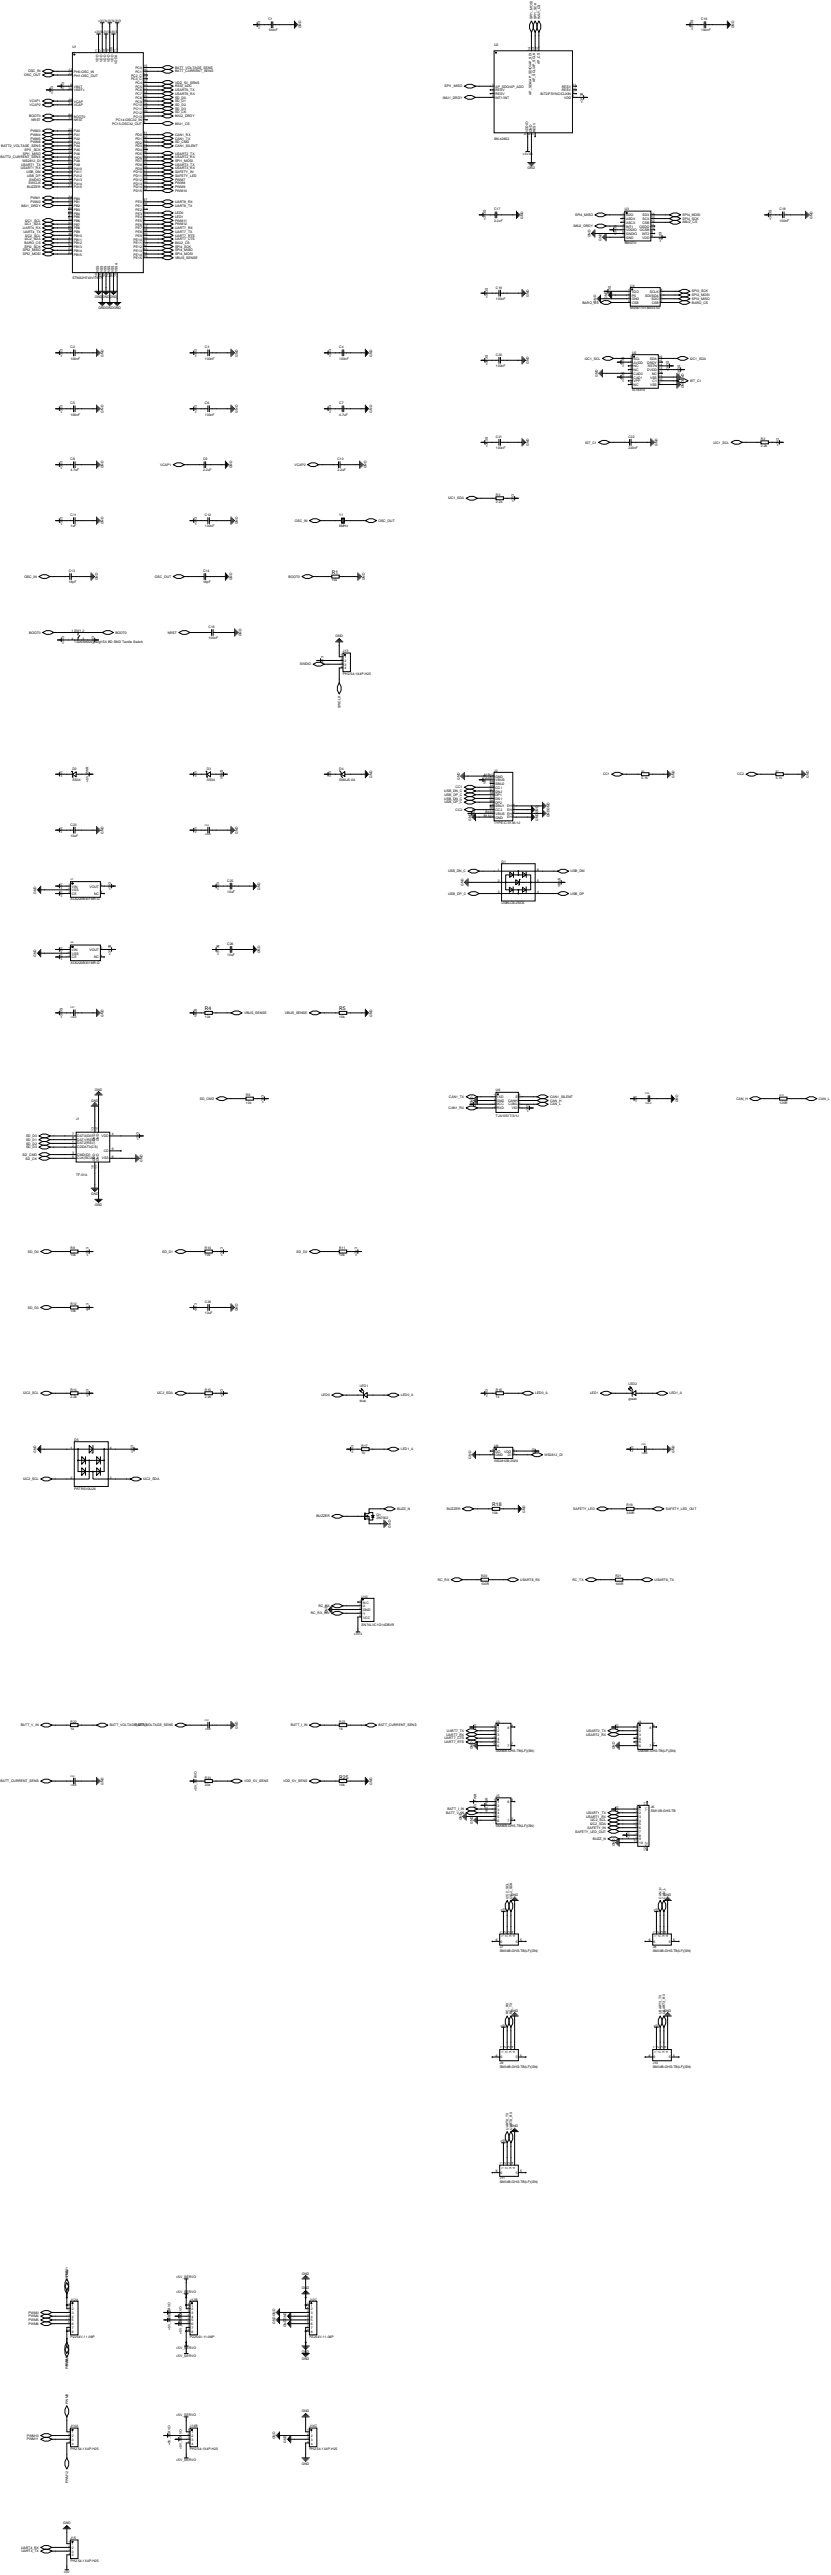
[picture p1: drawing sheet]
<svg xmlns="http://www.w3.org/2000/svg" width="566mm" height="1754mm" viewBox="0 0 566 1754" stroke-linecap="round" stroke-linejoin="round" font-family="sans-serif">
<defs><g id="words">
<g font-size="3.5">
<text x="226" y="391">R1</text>
<text x="139" y="688">R4</text>
<text x="231" y="688">R5</text>
<text x="335" y="1026">R18</text>
<text x="231" y="1211">R25</text>
</g>
<g font-size="2.3">
<text x="67" y="15">+3V3+3V3+3V3</text>
<text x="183" y="14">C1</text>
<text x="363" y="13" transform="rotate(-90 363 13)">SPI1_MOSI</text>
<text x="365" y="13" transform="rotate(-90 365 13)">SPI1_SCK</text>
<text x="368" y="13" transform="rotate(-90 368 13)">IMU1_CS</text>
<text x="477" y="14">C16</text>
<text x="64" y="23">+3V3+3V3+3V3</text>
<text x="177" y="20" transform="rotate(-90 177 20)">+3V3</text>
<text x="183" y="21">100nF</text>
<text x="205" y="19" transform="rotate(-90 205 19)">GND</text>
<text x="472" y="20" transform="rotate(-90 472 20)">+3V3S</text>
<text x="477" y="21">100nF</text>
<text x="500" y="19" transform="rotate(-90 500 19)">GND</text>
<text x="49" y="33">U1</text>
<text x="336" y="32">U2</text>
<text x="361" y="35" transform="rotate(-90 361 35)">14</text>
<text x="364" y="35" transform="rotate(-90 364 35)">13</text>
<text x="366" y="35" transform="rotate(-90 366 35)">12</text>
<text x="66" y="36" transform="rotate(-90 66 36)">11</text>
<text x="69" y="36" transform="rotate(-90 69 36)">27</text>
<text x="71" y="36" transform="rotate(-90 71 36)">50</text>
<text x="74" y="36" transform="rotate(-90 74 36)">75</text>
<text x="77" y="36" transform="rotate(-90 77 36)">100</text>
<text x="79" y="36" transform="rotate(-90 79 36)">21</text>
<text x="67" y="42" transform="rotate(-90 67 42)">VDD</text>
<text x="70" y="42" transform="rotate(-90 70 42)">VDD</text>
<text x="72" y="42" transform="rotate(-90 72 42)">VDD</text>
<text x="75" y="42" transform="rotate(-90 75 42)">VDD</text>
<text x="77" y="42" transform="rotate(-90 77 42)">VDD</text>
<text x="80" y="44" transform="rotate(-90 80 44)">VDDA</text>
<text x="92" y="47">PC0</text>
<text x="98" y="46">15</text>
<text x="119" y="47">BATT_VOLTAGE_SENS</text>
<text x="367" y="44" transform="rotate(-90 367 44)">AP_CS</text>
<text x="17" y="52">OSC_OUT</text>
<text x="19" y="49">OSC_IN</text>
<text x="47" y="48">12</text>
<text x="47" y="51">13</text>
<text x="50" y="50">PH0-OSC_IN</text>
<text x="50" y="52">PH1-OSC_OUT</text>
<text x="89" y="52">PC2_C</text>
<text x="92" y="50">PC1</text>
<text x="98" y="53">18</text>
<text x="98" y="51">17</text>
<text x="98" y="48">16</text>
<text x="119" y="49">BATT_CURRENT_SENS</text>
<text x="48" y="58">6</text>
<text x="50" y="60">VBAT</text>
<text x="89" y="55">PC3_C</text>
<text x="92" y="60">PC5</text>
<text x="92" y="57">PC4</text>
<text x="98" y="58">33</text>
<text x="98" y="56">32</text>
<text x="119" y="60">RSSI_ADC</text>
<text x="119" y="57">VDD_5V_SENS</text>
<text x="303" y="60">SPI1_MISO</text>
<text x="335" y="58">1</text>
<text x="337" y="60">AP_SDO/AP_ADO</text>
<text x="364" y="56" transform="rotate(-90 364 56)">AP_SCL/AP_SCLK</text>
<text x="382" y="60">RESV</text>
<text x="390" y="58">11</text>
<text x="36" y="64" transform="rotate(-90 36 64)">+3V3</text>
<text x="44" y="61" transform="rotate(-90 44 61)">+3V3</text>
<text x="47" y="61">20</text>
<text x="50" y="62">VREF+</text>
<text x="92" y="65">PC7</text>
<text x="92" y="62">PC6</text>
<text x="98" y="64">64</text>
<text x="98" y="61">63</text>
<text x="119" y="65">USART6_RX</text>
<text x="119" y="62">USART6_TX</text>
<text x="335" y="61">2</text>
<text x="335" y="64">3</text>
<text x="337" y="62">RESV</text>
<text x="337" y="65">RESV</text>
<text x="362" y="65" transform="rotate(-90 362 65)">AP_SDA/AP_SDIO/AP_SDI</text>
<text x="368" y="65">INT2/FSYNC/CLKIN</text>
<text x="382" y="62">RESV</text>
<text x="390" y="64">9</text>
<text x="390" y="61">10</text>
<text x="20" y="70">VCAP1</text>
<text x="47" y="69">48</text>
<text x="47" y="71">73</text>
<text x="50" y="70">VCAP</text>
<text x="92" y="70">PC9</text>
<text x="92" y="67">PC8</text>
<text x="98" y="71">78</text>
<text x="98" y="69">66</text>
<text x="98" y="66">65</text>
<text x="119" y="70">SD_D1</text>
<text x="119" y="67">SD_D0</text>
<text x="301" y="67">IMU1_DRDY</text>
<text x="335" y="66">4</text>
<text x="337" y="67">INT1/INT</text>
<text x="384" y="67">VDD</text>
<text x="390" y="66">8</text>
<text x="397" y="70" transform="rotate(-90 397 70)">+3V3S</text>
<text x="20" y="72">VCAP2</text>
<text x="50" y="72">VCAP</text>
<text x="91" y="78">PC12</text>
<text x="91" y="75">PC11</text>
<text x="91" y="72">PC10</text>
<text x="98" y="76">80</text>
<text x="98" y="74">79</text>
<text x="119" y="77">SD_CK</text>
<text x="119" y="75">SD_D3</text>
<text x="119" y="72">SD_D2</text>
<text x="20" y="80">BOOT0</text>
<text x="21" y="82">NRST</text>
<text x="47" y="79">94</text>
<text x="47" y="81">14</text>
<text x="50" y="80">BOOT0</text>
<text x="50" y="83">NRST</text>
<text x="79" y="83">PC14-OSC32_IN</text>
<text x="91" y="80">PC13</text>
<text x="98" y="84">9</text>
<text x="98" y="81">8</text>
<text x="98" y="79">7</text>
<text x="119" y="80">IMU2_DRDY</text>
<text x="47" y="89">22</text>
<text x="76" y="85">PC15-OSC32_OUT</text>
<text x="119" y="85">IMU1_CS</text>
<text x="21" y="95">PWM5</text>
<text x="21" y="93">PWM4</text>
<text x="21" y="90">PWM3</text>
<text x="47" y="92">23</text>
<text x="47" y="94">24</text>
<text x="50" y="90">PA0</text>
<text x="50" y="93">PA1</text>
<text x="50" y="95">PA2</text>
<text x="92" y="95">PD1</text>
<text x="92" y="93">PD0</text>
<text x="98" y="94">82</text>
<text x="98" y="92">81</text>
<text x="119" y="95">CAN1_TX</text>
<text x="119" y="93">CAN1_RX</text>
<text x="336" y="95">IIM-42652</text>
<text x="358" y="92" transform="rotate(-90 358 92)">5</text>
<text x="359" y="90" transform="rotate(-90 359 90)">VDDIO</text>
<text x="361" y="92" transform="rotate(-90 361 92)">6</text>
<text x="362" y="90" transform="rotate(-90 362 90)">GND</text>
<text x="364" y="92" transform="rotate(-90 364 92)">7</text>
<text x="365" y="90" transform="rotate(-90 365 90)">RESV</text>
<text x="1" y="100">BATT2_VOLTAGE_SENS</text>
<text x="21" y="98">PWM6</text>
<text x="47" y="97">25</text>
<text x="47" y="99">28</text>
<text x="47" y="102">29</text>
<text x="50" y="98">PA3</text>
<text x="50" y="100">PA4</text>
<text x="92" y="100">PD3</text>
<text x="92" y="98">PD2</text>
<text x="98" y="102">85</text>
<text x="98" y="99">84</text>
<text x="98" y="97">83</text>
<text x="119" y="100">CAN1_SILENT</text>
<text x="119" y="98">SD_CMD</text>
<text x="0" y="108">BATT2_CURRENT_SENS</text>
<text x="16" y="105">SPI1_MISO</text>
<text x="17" y="103">SPI1_SCK</text>
<text x="47" y="104">30</text>
<text x="47" y="107">31</text>
<text x="50" y="103">PA5</text>
<text x="50" y="105">PA6</text>
<text x="92" y="105">PD5</text>
<text x="92" y="103">PD4</text>
<text x="98" y="107">87</text>
<text x="98" y="104">86</text>
<text x="119" y="108">USART2_RX</text>
<text x="119" y="105">USART2_TX</text>
<text x="356" y="105">+3V3S</text>
<text x="14" y="113">USART1_TX</text>
<text x="15" y="110">WS2812_DI</text>
<text x="47" y="109">67</text>
<text x="47" y="112">68</text>
<text x="50" y="108">PA7</text>
<text x="50" y="111">PA8</text>
<text x="50" y="113">PA9</text>
<text x="92" y="113">PD8</text>
<text x="92" y="111">PD7</text>
<text x="92" y="108">PD6</text>
<text x="98" y="112">55</text>
<text x="98" y="109">88</text>
<text x="119" y="113">USART3_TX</text>
<text x="119" y="110">SPI1_MOSI</text>
<text x="14" y="115">USART1_RX</text>
<text x="18" y="118">USB_DM</text>
<text x="47" y="114">69</text>
<text x="47" y="117">70</text>
<text x="47" y="119">71</text>
<text x="50" y="116">PA10</text>
<text x="50" y="118">PA11</text>
<text x="91" y="118">PD10</text>
<text x="92" y="116">PD9</text>
<text x="98" y="119">58</text>
<text x="98" y="117">57</text>
<text x="98" y="114">56</text>
<text x="119" y="118">SAFETY_IN</text>
<text x="119" y="115">USART3_RX</text>
<text x="359" y="115">GND</text>
<text x="18" y="120">USB_DP</text>
<text x="19" y="126">SWCLK</text>
<text x="20" y="123">SWDIO</text>
<text x="47" y="122">72</text>
<text x="47" y="125">76</text>
<text x="50" y="121">PA12</text>
<text x="50" y="123">PA13</text>
<text x="50" y="126">PA14</text>
<text x="91" y="126">PD13</text>
<text x="91" y="123">PD12</text>
<text x="91" y="121">PD11</text>
<text x="98" y="125">60</text>
<text x="98" y="122">59</text>
<text x="119" y="126">PWM8</text>
<text x="119" y="123">PWM7</text>
<text x="119" y="120">SAFETY_LED</text>
<text x="18" y="128">BUZZER</text>
<text x="47" y="127">77</text>
<text x="50" y="128">PA15</text>
<text x="91" y="131">PD15</text>
<text x="91" y="128">PD14</text>
<text x="98" y="130">62</text>
<text x="98" y="127">61</text>
<text x="119" y="131">PWM10</text>
<text x="119" y="128">PWM9</text>
<text x="21" y="136">PWM1</text>
<text x="47" y="135">34</text>
<text x="47" y="137">35</text>
<text x="50" y="136">PB0</text>
<text x="98" y="137">97</text>
<text x="14" y="141">IMU1_DRDY</text>
<text x="21" y="138">PWM2</text>
<text x="47" y="140">36</text>
<text x="47" y="142">89</text>
<text x="50" y="138">PB1</text>
<text x="50" y="141">PB2</text>
<text x="50" y="144">PB3</text>
<text x="92" y="144">PE2</text>
<text x="92" y="141">PE1</text>
<text x="92" y="138">PE0</text>
<text x="98" y="142">1</text>
<text x="98" y="140">98</text>
<text x="119" y="141">UART8_TX</text>
<text x="119" y="138">UART8_RX</text>
<text x="336" y="143">C17</text>
<text x="425" y="143">U3</text>
<text x="531" y="143">C18</text>
<text x="47" y="145">90</text>
<text x="47" y="147">91</text>
<text x="47" y="150">92</text>
<text x="50" y="146">PB4</text>
<text x="50" y="149">PB5</text>
<text x="92" y="149">PE4</text>
<text x="92" y="146">PE3</text>
<text x="98" y="150">4</text>
<text x="98" y="147">3</text>
<text x="98" y="145">2</text>
<text x="119" y="148">LED1</text>
<text x="119" y="146">LED0</text>
<text x="331" y="150" transform="rotate(-90 331 150)">+3V3S</text>
<text x="356" y="149" transform="rotate(-90 356 149)">GND</text>
<text x="391" y="147">SPI4_MISO</text>
<text x="424" y="146">1</text>
<text x="424" y="149">2</text>
<text x="426" y="147">SDO</text>
<text x="426" y="150">ASDX</text>
<text x="437" y="150">SCX</text>
<text x="437" y="147">SDX</text>
<text x="443" y="149">13</text>
<text x="443" y="146">14</text>
<text x="465" y="150">SPI4_SCK</text>
<text x="465" y="147">SPI4_MOSI</text>
<text x="525" y="150" transform="rotate(-90 525 150)">+3V3S</text>
<text x="553" y="149" transform="rotate(-90 553 149)">GND</text>
<text x="17" y="154">I2C1_SDA</text>
<text x="17" y="151">I2C1_SCL</text>
<text x="47" y="152">93</text>
<text x="47" y="155">95</text>
<text x="50" y="151">PB6</text>
<text x="50" y="154">PB7</text>
<text x="92" y="154">PE6</text>
<text x="92" y="151">PE5</text>
<text x="98" y="155">37</text>
<text x="98" y="152">5</text>
<text x="119" y="154">PWM12</text>
<text x="119" y="151">PWM11</text>
<text x="336" y="151">2.2uF</text>
<text x="390" y="155">IMU2_DRDY</text>
<text x="424" y="151">3</text>
<text x="424" y="154">4</text>
<text x="426" y="152">ASCX</text>
<text x="426" y="155">INT1</text>
<text x="435" y="155">OSDO</text>
<text x="437" y="152">CSB</text>
<text x="443" y="154">11</text>
<text x="443" y="151">12</text>
<text x="465" y="152">IMU2_CS</text>
<text x="531" y="151">100nF</text>
<text x="16" y="156">UART4_RX</text>
<text x="16" y="159">UART4_TX</text>
<text x="17" y="161">I2C2_SCL</text>
<text x="47" y="158">96</text>
<text x="47" y="160">46</text>
<text x="50" y="156">PB8</text>
<text x="50" y="159">PB9</text>
<text x="50" y="161">PB10</text>
<text x="92" y="161">PE9</text>
<text x="92" y="159">PE8</text>
<text x="92" y="156">PE7</text>
<text x="98" y="160">39</text>
<text x="98" y="158">38</text>
<text x="119" y="161">UART7_RTS</text>
<text x="119" y="159">UART7_TX</text>
<text x="119" y="156">UART7_RX</text>
<text x="402" y="162" transform="rotate(-90 402 162)">GND</text>
<text x="420" y="160" transform="rotate(-90 420 160)">+3V3S</text>
<text x="424" y="156">5</text>
<text x="424" y="159">6</text>
<text x="424" y="161">7</text>
<text x="426" y="158">VDDIO</text>
<text x="426" y="160">GNDIO</text>
<text x="436" y="158">OCSB</text>
<text x="437" y="160">INT2</text>
<text x="443" y="161">8</text>
<text x="443" y="159">9</text>
<text x="443" y="156">10</text>
<text x="17" y="166">BARO_CS</text>
<text x="17" y="164">I2C2_SDA</text>
<text x="47" y="163">47</text>
<text x="47" y="165">51</text>
<text x="47" y="168">52</text>
<text x="50" y="164">PB11</text>
<text x="50" y="166">PB12</text>
<text x="91" y="166">PE11</text>
<text x="91" y="164">PE10</text>
<text x="98" y="168">42</text>
<text x="98" y="165">41</text>
<text x="98" y="163">40</text>
<text x="119" y="166">IMU2_CS</text>
<text x="119" y="164">UART7_CTS</text>
<text x="410" y="164" transform="rotate(-90 410 164)">GND</text>
<text x="425" y="166">BMI270</text>
<text x="426" y="163">GND</text>
<text x="437" y="163">VDD</text>
<text x="450" y="165" transform="rotate(-90 450 165)">+3V3S</text>
<text x="16" y="174">SPI2_MOSI</text>
<text x="16" y="171">SPI2_MISO</text>
<text x="17" y="169">SPI2_SCK</text>
<text x="47" y="170">53</text>
<text x="47" y="173">54</text>
<text x="50" y="169">PB13</text>
<text x="50" y="172">PB14</text>
<text x="91" y="172">PE13</text>
<text x="91" y="169">PE12</text>
<text x="98" y="173">44</text>
<text x="98" y="170">43</text>
<text x="119" y="174">SPI4_MOSI</text>
<text x="119" y="171">SPI4_MISO</text>
<text x="119" y="169">SPI4_SCK</text>
<text x="50" y="174">PB15</text>
<text x="91" y="177">PE15</text>
<text x="91" y="174">PE14</text>
<text x="98" y="175">45</text>
<text x="119" y="176">VBUS_SENSE</text>
<text x="67" y="185" transform="rotate(-90 67 185)">VSS</text>
<text x="70" y="185" transform="rotate(-90 70 185)">VSS</text>
<text x="72" y="185" transform="rotate(-90 72 185)">VSS</text>
<text x="75" y="185" transform="rotate(-90 75 185)">VSS</text>
<text x="78" y="185" transform="rotate(-90 78 185)">VSS</text>
<text x="80" y="185" transform="rotate(-90 80 185)">VSSA</text>
<text x="49" y="190">STM32H743VIT6TR</text>
<text x="66" y="189" transform="rotate(-90 66 189)">10</text>
<text x="69" y="189" transform="rotate(-90 69 189)">26</text>
<text x="71" y="189" transform="rotate(-90 71 189)">49</text>
<text x="74" y="189" transform="rotate(-90 74 189)">74</text>
<text x="77" y="189" transform="rotate(-90 77 189)">99</text>
<text x="79" y="189" transform="rotate(-90 79 189)">19</text>
<text x="338" y="197">C19</text>
<text x="429" y="195">U4</text>
<text x="65" y="203">GNDGNDGND</text>
<text x="332" y="203" transform="rotate(-90 332 203)">+3V3S</text>
<text x="360" y="202" transform="rotate(-90 360 202)">GND</text>
<text x="413" y="204" transform="rotate(-90 413 204)">GND</text>
<text x="416" y="202" transform="rotate(-90 416 202)">+3V3S</text>
<text x="428" y="198">1</text>
<text x="428" y="201">2</text>
<text x="428" y="203">3</text>
<text x="430" y="199">VDD</text>
<text x="430" y="202">PS</text>
<text x="439" y="202">SDI/SDA</text>
<text x="442" y="199">SCLK</text>
<text x="449" y="203">6</text>
<text x="449" y="201">7</text>
<text x="449" y="198">8</text>
<text x="471" y="202">SPI2_MOSI</text>
<text x="471" y="199">SPI2_SCK</text>
<text x="338" y="204">100nF</text>
<text x="396" y="207">BARO_CS</text>
<text x="406" y="206" transform="rotate(-90 406 206)">GND</text>
<text x="428" y="206">4</text>
<text x="430" y="205">GND</text>
<text x="430" y="207">CSB</text>
<text x="443" y="205">SDO</text>
<text x="444" y="207">CSB</text>
<text x="449" y="206">5</text>
<text x="471" y="207">BARO_CS</text>
<text x="471" y="204">SPI2_MISO</text>
<text x="67" y="211">GNDGNDGND</text>
<text x="429" y="211">MS561101BA03-50</text>
<text x="48" y="237">C2</text>
<text x="139" y="237">C3</text>
<text x="231" y="237">C4</text>
<text x="42" y="243" transform="rotate(-90 42 243)">+3V3</text>
<text x="48" y="245">100nF</text>
<text x="70" y="243" transform="rotate(-90 70 243)">GND</text>
<text x="134" y="243" transform="rotate(-90 134 243)">+3V3</text>
<text x="139" y="245">100nF</text>
<text x="162" y="243" transform="rotate(-90 162 243)">GND</text>
<text x="225" y="243" transform="rotate(-90 225 243)">+3V3</text>
<text x="231" y="245">100nF</text>
<text x="253" y="243" transform="rotate(-90 253 243)">GND</text>
<text x="338" y="242">C20</text>
<text x="398" y="245">I2C1_SCL</text>
<text x="429" y="244">1</text>
<text x="430" y="241">U5</text>
<text x="431" y="245">SCL</text>
<text x="442" y="245">SDA</text>
<text x="448" y="244">16</text>
<text x="470" y="245">I2C1_SDA</text>
<text x="332" y="249" transform="rotate(-90 332 249)">+3V3S</text>
<text x="338" y="250">100nF</text>
<text x="360" y="248" transform="rotate(-90 360 248)">GND</text>
<text x="425" y="250" transform="rotate(-90 425 250)">+3V3S</text>
<text x="429" y="252">4</text>
<text x="429" y="249">3</text>
<text x="429" y="246">2</text>
<text x="431" y="250">NC</text>
<text x="431" y="248">AVDD</text>
<text x="441" y="248">DRDY</text>
<text x="441" y="250">RSTN</text>
<text x="448" y="246">15</text>
<text x="448" y="249">14</text>
<text x="448" y="252">13</text>
<text x="407" y="257" transform="rotate(-90 407 257)">GND</text>
<text x="429" y="257">6</text>
<text x="429" y="254">5</text>
<text x="431" y="258">CAD1</text>
<text x="431" y="255">CAD0</text>
<text x="431" y="253">NC</text>
<text x="441" y="253">DVDD</text>
<text x="443" y="258">VSS</text>
<text x="444" y="255">NC</text>
<text x="448" y="254">12</text>
<text x="448" y="257">11</text>
<text x="455" y="253" transform="rotate(-90 455 253)">+3V3S</text>
<text x="463" y="255" transform="rotate(-90 463 255)">+3V3S</text>
<text x="425" y="260" transform="rotate(-90 425 260)">+3V3S</text>
<text x="429" y="262">8</text>
<text x="429" y="259">7</text>
<text x="431" y="263">NC</text>
<text x="431" y="260">VPP</text>
<text x="443" y="263">VSS</text>
<text x="444" y="260">C1</text>
<text x="448" y="259">10</text>
<text x="448" y="262">9</text>
<text x="470" y="260">IST_C1</text>
<text x="430" y="267">IST8310</text>
<text x="465" y="264" transform="rotate(-90 465 264)">GNDGND</text>
<text x="48" y="275">C5</text>
<text x="139" y="275">C6</text>
<text x="231" y="275">C7</text>
<text x="42" y="281" transform="rotate(-90 42 281)">+3V3</text>
<text x="70" y="281" transform="rotate(-90 70 281)">GND</text>
<text x="134" y="281" transform="rotate(-90 134 281)">+3V3</text>
<text x="162" y="281" transform="rotate(-90 162 281)">GND</text>
<text x="225" y="281" transform="rotate(-90 225 281)">+3V3</text>
<text x="253" y="281" transform="rotate(-90 253 281)">GND</text>
<text x="48" y="283">100nF</text>
<text x="139" y="283">100nF</text>
<text x="231" y="283">4.7uF</text>
<text x="338" y="298">C21</text>
<text x="428" y="298">C22</text>
<text x="518" y="300">R2</text>
<text x="332" y="305" transform="rotate(-90 332 305)">+3V3S</text>
<text x="338" y="306">100nF</text>
<text x="360" y="304" transform="rotate(-90 360 304)">GND</text>
<text x="398" y="302">IST_C1</text>
<text x="428" y="306">220nF</text>
<text x="448" y="304" transform="rotate(-90 448 304)">GND</text>
<text x="486" y="302">I2C1_SCL</text>
<text x="518" y="305">2.2k</text>
<text x="530" y="304" transform="rotate(-90 530 304)">+3V3</text>
<text x="48" y="314">C8</text>
<text x="109" y="317">VCAP1</text>
<text x="138" y="314">C9</text>
<text x="200" y="317">VCAP2</text>
<text x="230" y="314">C10</text>
<text x="42" y="319" transform="rotate(-90 42 319)">+3V3</text>
<text x="48" y="321">4.7uF</text>
<text x="70" y="319" transform="rotate(-90 70 319)">GND</text>
<text x="138" y="321">2.2uF</text>
<text x="158" y="319" transform="rotate(-90 158 319)">GND</text>
<text x="230" y="321">2.2uF</text>
<text x="249" y="319" transform="rotate(-90 249 319)">GND</text>
<text x="305" y="340">I2C1_SDA</text>
<text x="338" y="338">R3</text>
<text x="338" y="343">2.2k</text>
<text x="350" y="342" transform="rotate(-90 350 342)">+3V3</text>
<text x="48" y="352">C11</text>
<text x="139" y="352">C12</text>
<text x="231" y="352">Y1</text>
<text x="42" y="357" transform="rotate(-90 42 357)">+3V3</text>
<text x="48" y="359">1uF</text>
<text x="70" y="357" transform="rotate(-90 70 357)">GND</text>
<text x="134" y="357" transform="rotate(-90 134 357)">+3V3</text>
<text x="139" y="359">100nF</text>
<text x="162" y="357" transform="rotate(-90 162 357)">GND</text>
<text x="201" y="355">OSC_IN</text>
<text x="231" y="359">8MHz</text>
<text x="258" y="355">OSC_OUT</text>
<text x="47" y="390">C13</text>
<text x="138" y="390">C14</text>
<text x="17" y="394">OSC_IN</text>
<text x="67" y="395" transform="rotate(-90 67 395)">GND</text>
<text x="105" y="394">OSC_OUT</text>
<text x="158" y="395" transform="rotate(-90 158 395)">GND</text>
<text x="196" y="394">BOOT0</text>
<text x="248" y="395" transform="rotate(-90 248 395)">GND</text>
<text x="47" y="397">18pF</text>
<text x="138" y="397">18pF</text>
<text x="226" y="396">10k</text>
<text x="20" y="432">BOOT0</text>
<text x="49" y="431">1 SW1</text>
<text x="56" y="431">2</text>
<text x="79" y="432">BOOT0</text>
<text x="114" y="432">NRST</text>
<text x="142" y="428">C15</text>
<text x="49" y="436">4</text>
<text x="51" y="438">TS263065A 340gf SX BD SMD Tactile Switch</text>
<text x="56" y="436">3</text>
<text x="142" y="435">100nF</text>
<text x="164" y="433" transform="rotate(-90 164 433)">GND</text>
<text x="228" y="434">GND</text>
<text x="44" y="439" transform="rotate(-90 44 439)">+3V3</text>
<text x="64" y="439" transform="rotate(-90 64 439)">+3V3</text>
<text x="232" y="447">1</text>
<text x="232" y="450">2</text>
<text x="233" y="444">J13</text>
<text x="234" y="448">1</text>
<text x="204" y="453">SWDIO</text>
<text x="220" y="453" transform="rotate(-90 220 453)">+3V3</text>
<text x="232" y="452">3</text>
<text x="232" y="455">4</text>
<text x="234" y="451">2</text>
<text x="234" y="453">3</text>
<text x="234" y="456">4</text>
<text x="233" y="460">PH2.54-1X4P-H25</text>
<text x="232" y="482" transform="rotate(-90 232 482)">SWCLK</text>
<text x="49" y="524">D2</text>
<text x="141" y="524">D3</text>
<text x="231" y="524">D4</text>
<text x="336" y="526">J2</text>
<text x="42" y="529" transform="rotate(-90 42 529)">+5V</text>
<text x="49" y="532">SS34</text>
<text x="60" y="533" transform="rotate(-90 60 533)">+5V_PWR</text>
<text x="134" y="529" transform="rotate(-90 134 529)">+5V</text>
<text x="141" y="532">SS34</text>
<text x="152" y="530" transform="rotate(-90 152 530)">VBUS</text>
<text x="225" y="529" transform="rotate(-90 225 529)">+5V</text>
<text x="231" y="532">SMAJ5.0A</text>
<text x="253" y="530" transform="rotate(-90 253 530)">GND</text>
<text x="313" y="531" transform="rotate(-90 313 531)">GND</text>
<text x="329" y="528">A1B12</text>
<text x="331" y="531">A4B9</text>
<text x="333" y="533">B8</text>
<text x="337" y="530">GND</text>
<text x="337" y="532">VBUS</text>
<text x="410" y="528">CC1</text>
<text x="437" y="531">5.1k</text>
<text x="459" y="530" transform="rotate(-90 459 530)">GND</text>
<text x="502" y="528">CC2</text>
<text x="528" y="531">5.1k</text>
<text x="550" y="530" transform="rotate(-90 550 530)">GND</text>
<text x="302" y="540">USB_DN_C</text>
<text x="310" y="537">CC1</text>
<text x="331" y="534" transform="rotate(-90 331 534)">VBUS</text>
<text x="333" y="536">A5</text>
<text x="333" y="539">B7</text>
<text x="337" y="535">SBU2</text>
<text x="337" y="537">CC1</text>
<text x="337" y="540">DN2</text>
<text x="302" y="545">USB_DN_C</text>
<text x="303" y="542">USB_DP_C</text>
<text x="333" y="541">A6</text>
<text x="333" y="544">A7</text>
<text x="337" y="542">DP1</text>
<text x="337" y="545">DN1</text>
<text x="303" y="547">USB_DP_C</text>
<text x="333" y="546">B6</text>
<text x="333" y="549">A8</text>
<text x="333" y="551">B5</text>
<text x="337" y="547">DP2</text>
<text x="337" y="550">SBU1</text>
<text x="345" y="550">EH</text>
<text x="349" y="549">4</text>
<text x="349" y="551">3</text>
<text x="310" y="552">CC2</text>
<text x="323" y="557" transform="rotate(-90 323 557)">VBUS</text>
<text x="329" y="556">B1A12</text>
<text x="331" y="554">B4A9</text>
<text x="337" y="553">CC2</text>
<text x="337" y="555">VBUS</text>
<text x="337" y="558">GND</text>
<text x="345" y="552">EH</text>
<text x="345" y="555">EH</text>
<text x="345" y="557">EH</text>
<text x="349" y="554">2</text>
<text x="349" y="556">1</text>
<text x="374" y="557" transform="rotate(-90 374 557)">GNDGND</text>
<text x="48" y="562">C23</text>
<text x="321" y="559" transform="rotate(-90 321 559)">GND</text>
<text x="336" y="561">TYPE-C-31-M-12</text>
<text x="366" y="559" transform="rotate(-90 366 559)">GNDGND</text>
<text x="42" y="568" transform="rotate(-90 42 568)">+5V</text>
<text x="70" y="568" transform="rotate(-90 70 568)">GND</text>
<text x="134" y="568" transform="rotate(-90 134 568)">+5V</text>
<text x="162" y="568" transform="rotate(-90 162 568)">GND</text>
<text x="48" y="570">10uF</text>
<text x="341" y="588">D1</text>
<text x="339" y="593">1</text>
<text x="366" y="593">6</text>
<text x="305" y="594">USB_DN_C</text>
<text x="388" y="594">USB_DM</text>
<text x="42" y="606" transform="rotate(-90 42 606)">+5V</text>
<text x="47" y="603">1</text>
<text x="47" y="606">2</text>
<text x="49" y="605">VIN</text>
<text x="61" y="605">VOUT</text>
<text x="68" y="603">5</text>
<text x="155" y="601">C25</text>
<text x="316" y="604" transform="rotate(-90 316 604)">GND</text>
<text x="339" y="601">2</text>
<text x="366" y="601">5</text>
<text x="382" y="604" transform="rotate(-90 382 604)">VBUS</text>
<text x="25" y="609" transform="rotate(-90 25 609)">GND</text>
<text x="42" y="611" transform="rotate(-90 42 611)">+5V</text>
<text x="47" y="608">3</text>
<text x="49" y="607">VSS</text>
<text x="49" y="610">CE</text>
<text x="64" y="610">NC</text>
<text x="68" y="608">4</text>
<text x="76" y="606" transform="rotate(-90 76 606)">+3V3</text>
<text x="149" y="606" transform="rotate(-90 149 606)">+3V3</text>
<text x="155" y="608">10uF</text>
<text x="177" y="606" transform="rotate(-90 177 606)">GND</text>
<text x="305" y="609">USB_DP_C</text>
<text x="339" y="608">3</text>
<text x="366" y="608">4</text>
<text x="388" y="609">USB_DP</text>
<text x="48" y="613">XC6220B331MR-G</text>
<text x="341" y="616">USBLC6-2SC6</text>
<text x="47" y="646">1</text>
<text x="49" y="648">VIN</text>
<text x="61" y="648">VOUT</text>
<text x="68" y="646">5</text>
<text x="155" y="644">C26</text>
<text x="25" y="652" transform="rotate(-90 25 652)">GND</text>
<text x="42" y="654" transform="rotate(-90 42 654)">+5V</text>
<text x="42" y="649" transform="rotate(-90 42 649)">+5V</text>
<text x="47" y="649">2</text>
<text x="47" y="652">3</text>
<text x="49" y="650">VSS</text>
<text x="49" y="653">CE</text>
<text x="64" y="653">NC</text>
<text x="68" y="652">4</text>
<text x="76" y="650" transform="rotate(-90 76 650)">+3V3S</text>
<text x="149" y="650" transform="rotate(-90 149 650)">+3V3S</text>
<text x="155" y="651">10uF</text>
<text x="177" y="649" transform="rotate(-90 177 649)">GND</text>
<text x="48" y="656">XC6220B331MR-G</text>
<text x="42" y="693" transform="rotate(-90 42 693)">+3V3S</text>
<text x="70" y="692" transform="rotate(-90 70 692)">GND</text>
<text x="134" y="693" transform="rotate(-90 134 693)">VBUS</text>
<text x="139" y="693">10k</text>
<text x="166" y="691">VBUS_SENSE</text>
<text x="194" y="691">VBUS_SENSE</text>
<text x="231" y="693">10k</text>
<text x="253" y="692" transform="rotate(-90 253 692)">GND</text>
<text x="65" y="743">GND</text>
<text x="338" y="743">U6</text>
<text x="136" y="749">SD_CMD</text>
<text x="167" y="747">R8</text>
<text x="306" y="748">CAN1_TX</text>
<text x="336" y="747">1</text>
<text x="336" y="749">2</text>
<text x="338" y="748">TXD</text>
<text x="351" y="748">S</text>
<text x="353" y="749">7</text>
<text x="353" y="747">8</text>
<text x="374" y="748">CAN1_SILENT</text>
<text x="501" y="749">CAN_H</text>
<text x="557" y="749">CAN_L</text>
<text x="62" y="750">GND</text>
<text x="167" y="752">10k</text>
<text x="180" y="751" transform="rotate(-90 180 751)">+3V3</text>
<text x="305" y="755">CAN1_RX</text>
<text x="322" y="752" transform="rotate(-90 322 752)">GND</text>
<text x="324" y="754" transform="rotate(-90 324 754)">+5V</text>
<text x="336" y="752">3</text>
<text x="336" y="754">4</text>
<text x="338" y="750">GND</text>
<text x="338" y="753">VCC</text>
<text x="338" y="755">RXD</text>
<text x="346" y="750">CANH</text>
<text x="346" y="753">CANL</text>
<text x="348" y="755">VIO</text>
<text x="353" y="754">5</text>
<text x="353" y="752">6</text>
<text x="374" y="753">CAN_L</text>
<text x="374" y="750">CAN_H</text>
<text x="434" y="750" transform="rotate(-90 434 750)">+5V</text>
<text x="462" y="751" transform="rotate(-90 462 751)">GND</text>
<text x="531" y="752">120R</text>
<text x="338" y="761">TJA1051T/3/1J</text>
<text x="360" y="757" transform="rotate(-90 360 757)">+3V3</text>
<text x="52" y="763">J1</text>
<text x="49" y="773">7</text>
<text x="64" y="770" transform="rotate(-90 64 770)">13</text>
<text x="66" y="770" transform="rotate(-90 66 770)">12</text>
<text x="76" y="773">4</text>
<text x="18" y="780">SD_D2</text>
<text x="18" y="777">SD_D1</text>
<text x="18" y="775">SD_D0</text>
<text x="49" y="778">1</text>
<text x="49" y="776">8</text>
<text x="53" y="779">DAT2(RSV)</text>
<text x="53" y="774">DAT0(D0)</text>
<text x="53" y="777">DAT1(RSV)</text>
<text x="65" y="777" transform="rotate(-90 65 777)">GND</text>
<text x="67" y="777" transform="rotate(-90 67 777)">GND</text>
<text x="69" y="774">VDD</text>
<text x="95" y="776" transform="rotate(-90 95 776)">+3V3</text>
<text x="18" y="782">SD_D3</text>
<text x="49" y="781">2</text>
<text x="53" y="782">CDDAT3(CS)</text>
<text x="71" y="785">CD</text>
<text x="76" y="784">9</text>
<text x="15" y="787">SD_CMD</text>
<text x="17" y="790">SD_CK</text>
<text x="49" y="786">3</text>
<text x="49" y="789">5</text>
<text x="53" y="787">CMD(DI)</text>
<text x="53" y="790">CLK(SCLK)</text>
<text x="65" y="791" transform="rotate(-90 65 791)">GND</text>
<text x="67" y="791" transform="rotate(-90 67 791)">GND</text>
<text x="69" y="790">VSS</text>
<text x="76" y="789">6</text>
<text x="97" y="792" transform="rotate(-90 97 792)">GND</text>
<text x="64" y="796" transform="rotate(-90 64 796)">10</text>
<text x="66" y="796" transform="rotate(-90 66 796)">11</text>
<text x="52" y="801">TF-01A</text>
<text x="62" y="814">GND</text>
<text x="65" y="822">GND</text>
<text x="48" y="851">R9</text>
<text x="139" y="851">R10</text>
<text x="231" y="851">R11</text>
<text x="19" y="853">SD_D0</text>
<text x="48" y="856">10k</text>
<text x="60" y="855" transform="rotate(-90 60 855)">+3V3</text>
<text x="110" y="853">SD_D1</text>
<text x="139" y="856">10k</text>
<text x="152" y="855" transform="rotate(-90 152 855)">+3V3</text>
<text x="202" y="853">SD_D2</text>
<text x="231" y="856">10k</text>
<text x="243" y="855" transform="rotate(-90 243 855)">+3V3</text>
<text x="139" y="888">C28</text>
<text x="19" y="891">SD_D3</text>
<text x="48" y="889">R12</text>
<text x="48" y="894">10k</text>
<text x="60" y="893" transform="rotate(-90 60 893)">+3V3</text>
<text x="134" y="893" transform="rotate(-90 134 893)">+3V3</text>
<text x="162" y="893" transform="rotate(-90 162 893)">GND</text>
<text x="139" y="895">10uF</text>
<text x="48" y="947">R14</text>
<text x="139" y="947">R15</text>
<text x="245" y="945">LED1</text>
<text x="338" y="947">R16</text>
<text x="428" y="943">LED2</text>
<text x="16" y="950">I2C2_SCL</text>
<text x="48" y="952">2.2k</text>
<text x="60" y="952" transform="rotate(-90 60 952)">+3V3</text>
<text x="107" y="950">I2C2_SDA</text>
<text x="139" y="952">2.2k</text>
<text x="152" y="952" transform="rotate(-90 152 952)">+3V3</text>
<text x="219" y="951">LED0</text>
<text x="273" y="951">LED0_A</text>
<text x="332" y="952" transform="rotate(-90 332 952)">+3V3</text>
<text x="338" y="952">1k</text>
<text x="364" y="950">LED0_A</text>
<text x="402" y="950">LED1</text>
<text x="428" y="954">green</text>
<text x="456" y="950">LED1_A</text>
<text x="245" y="955">blue</text>
<text x="51" y="982">D5</text>
<text x="25" y="990" transform="rotate(-90 25 990)">GND</text>
<text x="48" y="987">1</text>
<text x="75" y="987">4</text>
<text x="91" y="990" transform="rotate(-90 91 990)">+3V3</text>
<text x="241" y="990" transform="rotate(-90 241 990)">+3V3</text>
<text x="246" y="985">R17</text>
<text x="273" y="988">LED1_A</text>
<text x="335" y="988">1</text>
<text x="336" y="985">U9</text>
<text x="337" y="989">DO</text>
<text x="343" y="989">VDD</text>
<text x="349" y="988">4</text>
<text x="431" y="989" transform="rotate(-90 431 989)">+5V</text>
<text x="459" y="990" transform="rotate(-90 459 990)">GND</text>
<text x="246" y="990">1k</text>
<text x="321" y="993" transform="rotate(-90 321 993)">GND</text>
<text x="335" y="991">2</text>
<text x="336" y="996">WS2812B-2020</text>
<text x="337" y="992">GND</text>
<text x="346" y="992">DI</text>
<text x="349" y="991">3</text>
<text x="364" y="990" transform="rotate(-90 364 990)">+5V</text>
<text x="371" y="992">WS2812_DI</text>
<text x="48" y="1007">2</text>
<text x="75" y="1007">3</text>
<text x="16" y="1008">I2C2_SCL</text>
<text x="98" y="1008">I2C2_SDA</text>
<text x="51" y="1015">PRTR5V0U2X</text>
<text x="426" y="1026">R19</text>
<text x="270" y="1029">BUZZ_N</text>
<text x="304" y="1029">BUZZER</text>
<text x="335" y="1031">10k</text>
<text x="357" y="1030" transform="rotate(-90 357 1030)">GND</text>
<text x="390" y="1029">SAFETY_LED</text>
<text x="426" y="1031">330R</text>
<text x="453" y="1029">SAFETY_LED_OUT</text>
<text x="215" y="1034">BUZZER</text>
<text x="256" y="1032">Q1</text>
<text x="256" y="1035">2N7002</text>
<text x="266" y="1040" transform="rotate(-90 266 1040)">GND</text>
<text x="298" y="1077">RC_RX</text>
<text x="327" y="1074">R20</text>
<text x="327" y="1079">100R</text>
<text x="354" y="1077">USART6_RX</text>
<text x="390" y="1077">RC_TX</text>
<text x="419" y="1074">R21</text>
<text x="419" y="1079">100R</text>
<text x="446" y="1077">USART6_TX</text>
<text x="245" y="1091">1</text>
<text x="246" y="1088">U10</text>
<text x="217" y="1095">RC_RX</text>
<text x="245" y="1094">2</text>
<text x="245" y="1096">3</text>
<text x="247" y="1092">N.C</text>
<text x="247" y="1095">A</text>
<text x="247" y="1097">GND</text>
<text x="212" y="1100">RC_RX_INV</text>
<text x="223" y="1099" transform="rotate(-90 223 1099)">GND</text>
<text x="245" y="1099">4</text>
<text x="245" y="1101">5</text>
<text x="247" y="1100">Y</text>
<text x="247" y="1102">VCC</text>
<text x="246" y="1107">SN74LVC1G14DBVR</text>
<text x="241" y="1114">+3V3</text>
<text x="14" y="1176">BATT_V_IN</text>
<text x="48" y="1173">R22</text>
<text x="75" y="1176">BATT_VOLTAGE_SENS</text>
<text x="92" y="1176">BATT_VOLTAGE_SENS</text>
<text x="198" y="1176">BATT_I_IN</text>
<text x="231" y="1173">R23</text>
<text x="258" y="1176">BATT_CURRENT_SENS</text>
<text x="338" y="1173">J3</text>
<text x="434" y="1173">J4</text>
<text x="48" y="1178">1k</text>
<text x="162" y="1178" transform="rotate(-90 162 1178)">GND</text>
<text x="231" y="1178">1k</text>
<text x="304" y="1180">UART7_TX</text>
<text x="324" y="1178" transform="rotate(-90 324 1178)">+5V</text>
<text x="336" y="1176">1</text>
<text x="336" y="1179">2</text>
<text x="336" y="1181">3</text>
<text x="339" y="1177">1</text>
<text x="339" y="1180">2</text>
<text x="346" y="1177">8</text>
<text x="348" y="1176">8</text>
<text x="399" y="1180">USART2_TX</text>
<text x="421" y="1178" transform="rotate(-90 421 1178)">+5V</text>
<text x="433" y="1176">1</text>
<text x="433" y="1179">2</text>
<text x="433" y="1181">3</text>
<text x="435" y="1177">1</text>
<text x="435" y="1180">2</text>
<text x="442" y="1177">8</text>
<text x="444" y="1176">8</text>
<text x="303" y="1187">UART7_RTS</text>
<text x="303" y="1185">UART7_CTS</text>
<text x="304" y="1182">UART7_RX</text>
<text x="336" y="1184">4</text>
<text x="336" y="1186">5</text>
<text x="339" y="1182">3</text>
<text x="339" y="1185">4</text>
<text x="339" y="1188">5</text>
<text x="399" y="1182">USART2_RX</text>
<text x="433" y="1184">4</text>
<text x="433" y="1186">5</text>
<text x="435" y="1182">3</text>
<text x="435" y="1185">4</text>
<text x="435" y="1188">5</text>
<text x="322" y="1192" transform="rotate(-90 322 1192)">GND</text>
<text x="336" y="1189">6</text>
<text x="338" y="1194">SM06B-GHS-TB(LF)(SN)</text>
<text x="339" y="1190">6</text>
<text x="346" y="1190">7</text>
<text x="348" y="1189">7</text>
<text x="418" y="1192" transform="rotate(-90 418 1192)">GND</text>
<text x="433" y="1189">6</text>
<text x="434" y="1194">SM06B-GHS-TB(LF)(SN)</text>
<text x="435" y="1190">6</text>
<text x="442" y="1190">7</text>
<text x="444" y="1189">7</text>
<text x="139" y="1211">R24</text>
<text x="0" y="1214">BATT_CURRENT_SENS</text>
<text x="70" y="1216" transform="rotate(-90 70 1216)">GND</text>
<text x="139" y="1216">20k</text>
<text x="166" y="1214">VDD_5V_SENS</text>
<text x="193" y="1214">VDD_5V_SENS</text>
<text x="231" y="1216">10k</text>
<text x="253" y="1216" transform="rotate(-90 253 1216)">GND</text>
<text x="134" y="1220" transform="rotate(-90 134 1220)">+5V_SERVO</text>
<text x="336" y="1227">1</text>
<text x="336" y="1229">2</text>
<text x="338" y="1224">J5</text>
<text x="339" y="1228">1</text>
<text x="346" y="1228">8</text>
<text x="348" y="1227">8</text>
<text x="304" y="1236">BATT_V_IN</text>
<text x="305" y="1233">BATT_I_IN</text>
<text x="324" y="1233" transform="rotate(-90 324 1233)">+5V_PWR</text>
<text x="332" y="1235" transform="rotate(-90 332 1235)">+5V_PWR</text>
<text x="336" y="1232">3</text>
<text x="336" y="1235">4</text>
<text x="339" y="1231">2</text>
<text x="339" y="1233">3</text>
<text x="339" y="1236">4</text>
<text x="399" y="1236">USART1_TX</text>
<text x="421" y="1234" transform="rotate(-90 421 1234)">+5V</text>
<text x="433" y="1232">1</text>
<text x="433" y="1235">2</text>
<text x="435" y="1233">1</text>
<text x="435" y="1236">2</text>
<text x="440" y="1230" transform="rotate(-90 440 1230)">11</text>
<text x="441" y="1233" transform="rotate(-90 441 1233)">11</text>
<text x="443" y="1232">J6</text>
<text x="443" y="1234">SM10B-GHS-TB</text>
<text x="314" y="1240" transform="rotate(-90 314 1240)">GND</text>
<text x="336" y="1237">5</text>
<text x="336" y="1240">6</text>
<text x="339" y="1238">5</text>
<text x="339" y="1241">6</text>
<text x="346" y="1241">7</text>
<text x="348" y="1240">7</text>
<text x="399" y="1238">USART1_RX</text>
<text x="402" y="1241">I2C2_SCL</text>
<text x="433" y="1237">3</text>
<text x="433" y="1240">4</text>
<text x="435" y="1238">3</text>
<text x="435" y="1241">4</text>
<text x="322" y="1242" transform="rotate(-90 322 1242)">GND</text>
<text x="338" y="1244">SM06B-GHS-TB(LF)(SN)</text>
<text x="400" y="1246">SAFETY_IN</text>
<text x="402" y="1243">I2C2_SDA</text>
<text x="433" y="1242">5</text>
<text x="433" y="1245">6</text>
<text x="433" y="1247">7</text>
<text x="435" y="1243">5</text>
<text x="435" y="1246">6</text>
<text x="392" y="1248">SAFETY_LED_OUT</text>
<text x="404" y="1253">BUZZ_N</text>
<text x="429" y="1253" transform="rotate(-90 429 1253)">+3V3</text>
<text x="433" y="1250">8</text>
<text x="433" y="1252">9</text>
<text x="435" y="1248">7</text>
<text x="435" y="1251">8</text>
<text x="435" y="1254">9</text>
<text x="418" y="1258" transform="rotate(-90 418 1258)">GND</text>
<text x="431" y="1255">10</text>
<text x="435" y="1256">10</text>
<text x="441" y="1258" transform="rotate(-90 441 1258)">12</text>
<text x="440" y="1261" transform="rotate(-90 440 1261)">12</text>
<text x="346" y="1293" transform="rotate(-90 346 1293)">I2C2_SCL</text>
<text x="348" y="1291">GND</text>
<text x="349" y="1293" transform="rotate(-90 349 1293)">I2C2_SDA</text>
<text x="450" y="1293" transform="rotate(-90 450 1293)">CAN_H</text>
<text x="452" y="1291">GND</text>
<text x="453" y="1293" transform="rotate(-90 453 1293)">CAN_L</text>
<text x="341" y="1302">+5V</text>
<text x="445" y="1302">+5V</text>
<text x="342" y="1316" transform="rotate(-90 342 1316)">1</text>
<text x="343" y="1320" transform="rotate(-90 343 1320)">1</text>
<text x="344" y="1316" transform="rotate(-90 344 1316)">2</text>
<text x="346" y="1320" transform="rotate(-90 346 1320)">2</text>
<text x="347" y="1316" transform="rotate(-90 347 1316)">3</text>
<text x="348" y="1320" transform="rotate(-90 348 1320)">3</text>
<text x="350" y="1316" transform="rotate(-90 350 1316)">4</text>
<text x="351" y="1320" transform="rotate(-90 351 1320)">4</text>
<text x="446" y="1316" transform="rotate(-90 446 1316)">1</text>
<text x="447" y="1320" transform="rotate(-90 447 1320)">1</text>
<text x="449" y="1316" transform="rotate(-90 449 1316)">2</text>
<text x="450" y="1320" transform="rotate(-90 450 1320)">2</text>
<text x="451" y="1316" transform="rotate(-90 451 1316)">3</text>
<text x="452" y="1320" transform="rotate(-90 452 1320)">3</text>
<text x="454" y="1316" transform="rotate(-90 454 1316)">4</text>
<text x="455" y="1320" transform="rotate(-90 455 1320)">4</text>
<text x="338" y="1322">6</text>
<text x="341" y="1323">6</text>
<text x="351" y="1323">5</text>
<text x="354" y="1322">5</text>
<text x="442" y="1322">6</text>
<text x="445" y="1323">6</text>
<text x="455" y="1323">5</text>
<text x="458" y="1322">5</text>
<text x="340" y="1327">J7</text>
<text x="340" y="1330">SM04B-GHS-TB(LF)(SN)</text>
<text x="444" y="1327">J8</text>
<text x="444" y="1330">SM04B-GHS-TB(LF)(SN)</text>
<text x="346" y="1372" transform="rotate(-90 346 1372)">RC_RX</text>
<text x="348" y="1370">GND</text>
<text x="349" y="1372" transform="rotate(-90 349 1372)">RC_TX</text>
<text x="450" y="1372" transform="rotate(-90 450 1372)">USART3_TX</text>
<text x="452" y="1370">GND</text>
<text x="453" y="1372" transform="rotate(-90 453 1372)">USART3_RX</text>
<text x="341" y="1380">+5V</text>
<text x="445" y="1380">+5V</text>
<text x="342" y="1395" transform="rotate(-90 342 1395)">1</text>
<text x="344" y="1395" transform="rotate(-90 344 1395)">2</text>
<text x="347" y="1395" transform="rotate(-90 347 1395)">3</text>
<text x="350" y="1395" transform="rotate(-90 350 1395)">4</text>
<text x="446" y="1395" transform="rotate(-90 446 1395)">1</text>
<text x="449" y="1395" transform="rotate(-90 449 1395)">2</text>
<text x="451" y="1395" transform="rotate(-90 451 1395)">3</text>
<text x="454" y="1395" transform="rotate(-90 454 1395)">4</text>
<text x="338" y="1401">6</text>
<text x="341" y="1402">6</text>
<text x="343" y="1398" transform="rotate(-90 343 1398)">1</text>
<text x="346" y="1398" transform="rotate(-90 346 1398)">2</text>
<text x="348" y="1398" transform="rotate(-90 348 1398)">3</text>
<text x="351" y="1398" transform="rotate(-90 351 1398)">4</text>
<text x="351" y="1402">5</text>
<text x="354" y="1401">5</text>
<text x="442" y="1401">6</text>
<text x="445" y="1402">6</text>
<text x="447" y="1398" transform="rotate(-90 447 1398)">1</text>
<text x="450" y="1398" transform="rotate(-90 450 1398)">2</text>
<text x="452" y="1398" transform="rotate(-90 452 1398)">3</text>
<text x="455" y="1398" transform="rotate(-90 455 1398)">4</text>
<text x="455" y="1402">5</text>
<text x="458" y="1401">5</text>
<text x="340" y="1406">J9</text>
<text x="340" y="1408">SM04B-GHS-TB(LF)(SN)</text>
<text x="444" y="1406">J10</text>
<text x="444" y="1408">SM04B-GHS-TB(LF)(SN)</text>
<text x="346" y="1451" transform="rotate(-90 346 1451)">UART8_TX</text>
<text x="348" y="1449">GND</text>
<text x="349" y="1451" transform="rotate(-90 349 1451)">UART8_RX</text>
<text x="341" y="1459">+5V</text>
<text x="342" y="1474" transform="rotate(-90 342 1474)">1</text>
<text x="344" y="1474" transform="rotate(-90 344 1474)">2</text>
<text x="347" y="1474" transform="rotate(-90 347 1474)">3</text>
<text x="350" y="1474" transform="rotate(-90 350 1474)">4</text>
<text x="338" y="1480">6</text>
<text x="341" y="1481">6</text>
<text x="343" y="1477" transform="rotate(-90 343 1477)">1</text>
<text x="346" y="1477" transform="rotate(-90 346 1477)">2</text>
<text x="348" y="1477" transform="rotate(-90 348 1477)">3</text>
<text x="351" y="1477" transform="rotate(-90 351 1477)">4</text>
<text x="351" y="1481">5</text>
<text x="354" y="1480">5</text>
<text x="340" y="1484">J11</text>
<text x="340" y="1487">SM04B-GHS-TB(LF)(SN)</text>
<text x="46" y="1554" transform="rotate(-90 46 1554)">PWM2</text>
<text x="46" y="1551" transform="rotate(-90 46 1551)">PWM1</text>
<text x="120" y="1552">+5V_SERVO</text>
<text x="205" y="1549">GND</text>
<text x="205" y="1559">GND</text>
<text x="120" y="1562">+5V_SERVO</text>
<text x="47" y="1570">1</text>
<text x="48" y="1567">J12A</text>
<text x="49" y="1571">1</text>
<text x="128" y="1570">1</text>
<text x="129" y="1567">J12B</text>
<text x="130" y="1571">1</text>
<text x="209" y="1570">1</text>
<text x="211" y="1567">J12C</text>
<text x="212" y="1571">1</text>
<text x="20" y="1576">PWM3</text>
<text x="47" y="1572">2</text>
<text x="47" y="1575">3</text>
<text x="47" y="1577">4</text>
<text x="49" y="1574">2</text>
<text x="49" y="1576">3</text>
<text x="128" y="1572">2</text>
<text x="128" y="1575">3</text>
<text x="128" y="1577">4</text>
<text x="130" y="1574">2</text>
<text x="130" y="1576">3</text>
<text x="209" y="1572">2</text>
<text x="209" y="1575">3</text>
<text x="209" y="1577">4</text>
<text x="212" y="1574">2</text>
<text x="212" y="1576">3</text>
<text x="20" y="1584">PWM6</text>
<text x="20" y="1581">PWM5</text>
<text x="20" y="1578">PWM4</text>
<text x="47" y="1580">5</text>
<text x="47" y="1582">6</text>
<text x="49" y="1579">4</text>
<text x="49" y="1581">5</text>
<text x="49" y="1584">6</text>
<text x="116" y="1582" transform="rotate(-90 116 1582)">+5V_SERVO</text>
<text x="128" y="1580">5</text>
<text x="128" y="1582">6</text>
<text x="130" y="1579">4</text>
<text x="130" y="1581">5</text>
<text x="130" y="1584">6</text>
<text x="187" y="1583" transform="rotate(-90 187 1583)">GNDGND</text>
<text x="209" y="1580">5</text>
<text x="209" y="1582">6</text>
<text x="212" y="1579">4</text>
<text x="212" y="1581">5</text>
<text x="212" y="1584">6</text>
<text x="47" y="1585">7</text>
<text x="47" y="1588">8</text>
<text x="49" y="1586">7</text>
<text x="49" y="1589">8</text>
<text x="116" y="1587" transform="rotate(-90 116 1587)">+5V_SERVO</text>
<text x="124" y="1589" transform="rotate(-90 124 1589)">+5V_SERVO</text>
<text x="124" y="1584" transform="rotate(-90 124 1584)">+5V_SERVO</text>
<text x="128" y="1585">7</text>
<text x="128" y="1588">8</text>
<text x="130" y="1586">7</text>
<text x="130" y="1589">8</text>
<text x="195" y="1585" transform="rotate(-90 195 1585)">GNDGND</text>
<text x="209" y="1585">7</text>
<text x="209" y="1588">8</text>
<text x="212" y="1586">7</text>
<text x="212" y="1589">8</text>
<text x="48" y="1592">PZ254V-11-08P</text>
<text x="129" y="1592">PZ254V-11-08P</text>
<text x="211" y="1592">PZ254V-11-08P</text>
<text x="120" y="1600">+5V_SERVO</text>
<text x="120" y="1605">+5V_SERVO</text>
<text x="205" y="1603">GND</text>
<text x="205" y="1608">GND</text>
<text x="46" y="1614" transform="rotate(-90 46 1614)">PWM8</text>
<text x="46" y="1611" transform="rotate(-90 46 1611)">PWM7</text>
<text x="46" y="1637" transform="rotate(-90 46 1637)">PWM9</text>
<text x="205" y="1643">GND</text>
<text x="120" y="1646">+5V_SERVO</text>
<text x="48" y="1653">J14A</text>
<text x="129" y="1653">J14B</text>
<text x="211" y="1653">J14C</text>
<text x="18" y="1660">PWM10</text>
<text x="47" y="1656">1</text>
<text x="47" y="1659">2</text>
<text x="47" y="1661">3</text>
<text x="49" y="1657">1</text>
<text x="49" y="1660">2</text>
<text x="128" y="1656">1</text>
<text x="128" y="1659">2</text>
<text x="128" y="1661">3</text>
<text x="130" y="1657">1</text>
<text x="130" y="1660">2</text>
<text x="187" y="1661" transform="rotate(-90 187 1661)">GND</text>
<text x="209" y="1656">1</text>
<text x="209" y="1659">2</text>
<text x="209" y="1661">3</text>
<text x="212" y="1657">1</text>
<text x="212" y="1660">2</text>
<text x="18" y="1662">PWM11</text>
<text x="47" y="1664">4</text>
<text x="49" y="1662">3</text>
<text x="49" y="1665">4</text>
<text x="116" y="1666" transform="rotate(-90 116 1666)">+5V_SERVO</text>
<text x="128" y="1664">4</text>
<text x="130" y="1662">3</text>
<text x="130" y="1665">4</text>
<text x="195" y="1664" transform="rotate(-90 195 1664)">GND</text>
<text x="209" y="1664">4</text>
<text x="212" y="1662">3</text>
<text x="212" y="1665">4</text>
<text x="48" y="1669">PH2.54-1X4P-H25</text>
<text x="124" y="1668" transform="rotate(-90 124 1668)">+5V_SERVO</text>
<text x="129" y="1669">PH2.54-1X4P-H25</text>
<text x="211" y="1669">PH2.54-1X4P-H25</text>
<text x="120" y="1676">+5V_SERVO</text>
<text x="205" y="1679">GND</text>
<text x="46" y="1691" transform="rotate(-90 46 1691)">PWM12</text>
<text x="43" y="1719">GND</text>
<text x="47" y="1732">1</text>
<text x="48" y="1730">J15</text>
<text x="49" y="1734">1</text>
<text x="14" y="1736">UART4_RX</text>
<text x="15" y="1738">UART4_TX</text>
<text x="47" y="1735">2</text>
<text x="47" y="1737">3</text>
<text x="47" y="1740">4</text>
<text x="49" y="1736">2</text>
<text x="49" y="1739">3</text>
<text x="48" y="1745">PH2.54-1X4P-H25</text>
<text x="49" y="1741">4</text>
<text x="43" y="1752">+5V</text>
</g>
<g font-size="1.6">
<text x="437" y="526">R6</text>
<text x="528" y="526">R7</text>
<text x="139" y="562">C24</text>
<text x="139" y="569">100nF</text>
<text x="48" y="599">U7</text>
<text x="48" y="642">U8</text>
<text x="48" y="687">C27</text>
<text x="48" y="693">100nF</text>
<text x="439" y="745">C29</text>
<text x="531" y="747">R13</text>
<text x="439" y="752">100nF</text>
<text x="437" y="984">C30</text>
<text x="437" y="990">100nF</text>
<text x="139" y="1172">C31</text>
<text x="139" y="1178">100nF</text>
<text x="48" y="1210">C32</text>
<text x="48" y="1216">100nF</text>
</g>
</g></defs>
<g fill="none" stroke="#000" stroke-width=".68">
<path d="M68 16h3M70 16v20M73 16h3M75 16v20M79 16h2M80 16v20M172 17h13M175 16v2M185 15v4M186 17h14M186 15v4M200 14v5"/>
<path d="M201 15v4M202 16v2M203 17h.1M362 14l1 3v2l-1 3-2-3v-2zM364 14l2 3v2l-2 3-1-3v-2zM367 14l1 3v2l-1 3-1-3v-2zM467 17h12M470 16v2M479 15v4M480 17h15M480 15v4M495 14v5"/>
<path d="M496 15v4M497 16v2M497 17h.1M49 36h49v150h-49zM66 23h2M67 23v13M71 23h2M72 23v13M76 23h3M77 23v13M336 35h54v55h-54zM362 22v13"/>
<path d="M364 22v13M367 22v13M29 51l3-1h2l3 1-3 1h-2zM29 49l3-2h2l3 2-3 1h-2zM34 60v3M37 49h12M37 51h12M39 59h10M42 57v3M98 49h12M98 51h2M98 59h12"/>
<path d="M98 56h12M98 54h2M98 46h12M110 59l3-2h2l3 2-3 1h-2zM110 56l3-1h2l3 1-3 1h-2zM110 49l3-2h2l3 2-3 1h-2zM110 46l3-1h2l3 1-3 1h-2zM316 59l3-2h2l3 2-3 1h-2zM324 59h12M390 59h2M29 79l3-1h2l3 1-3 1h-2zM29 71l3-1h2l3 1-3 2h-2z"/>
<path d="M29 69l3-1h2l3 1-3 1h-2zM32 61h17M37 69h12M37 71h12M37 79h12M98 61h12M98 69h12M98 71h12M98 79h12M98 76h12M98 74h12M98 66h12"/>
<path d="M98 64h12M110 79l3-1h2l3 1-3 1h-2zM110 76l3-1h2l3 1-3 2h-2zM110 74l3-1h2l3 1-3 1h-2zM110 71l3-1h2l3 1-3 2h-2zM110 69l3-1h2l3 1-3 1h-2zM110 66l3-1h2l3 1-3 2h-2zM110 64l3-1h2l3 1-3 1h-2zM110 61l3-1h2l3 1-3 2h-2zM316 66l3-1h2l3 1-3 2h-2zM324 66h12M334 61h2"/>
<path d="M334 64h2M390 61h2M390 66h10M390 64h2M397 65v3M29 99l3-1h2l3 1-3 2h-2zM29 97l3-1h2l3 1-3 1h-2zM29 94l3-1h2l3 1-3 2h-2zM29 92l3-2h2l3 2-3 1h-2zM29 89l3-1h2l3 1-3 1h-2zM29 82l3-2h2l3 2-3 1h-2zM37 82h12"/>
<path d="M37 89h12M37 92h12M37 94h12M37 97h12M37 99h12M98 82h2M98 92h12M98 94h12M98 97h12M98 99h12M98 84h12M110 99l3-1h2l3 1-3 2h-2z"/>
<path d="M110 97l3-1h2l3 1-3 1h-2zM110 94l3-1h2l3 1-3 2h-2zM110 92l3-2h2l3 2-3 1h-2zM110 84l3-1h2l3 1-3 1h-2zM359 90v13M362 90v21M364 90v3M29 120l3-2h2l3 2-3 1h-2zM29 117l3-1h2l3 1-3 1h-2zM29 115l3-2h2l3 2-3 1h-2zM29 112l3-1h2l3 1-3 1h-2zM29 110l3-2h2l3 2-3 1h-2z"/>
<path d="M29 107l3-1h2l3 1-3 1h-2zM29 104l3-1h2l3 1-3 2h-2zM29 102l3-1h2l3 1-3 1h-2zM37 102h12M37 104h12M37 107h12M37 110h12M37 112h12M37 115h12M37 117h12M37 120h12M98 102h2"/>
<path d="M98 104h12M98 107h12M98 110h12M98 112h12M98 115h12M98 117h12M98 120h12M110 120l3-2h2l3 2-3 1h-2zM110 117l3-1h2l3 1-3 1h-2zM110 115l3-2h2l3 2-3 1h-2zM110 112l3-1h2l3 1-3 1h-2zM110 110l3-2h2l3 2-3 1h-2z"/>
<path d="M110 107l3-1h2l3 1-3 1h-2zM110 104l3-1h2l3 1-3 2h-2zM358 103h2M359 111h5M360 112h3M361 112h2M361 113h1M29 140l3-1h2l3 1-3 1h-2zM29 137l3-1h2l3 1-3 2h-2zM29 135l3-1h2l3 1-3 1h-2zM29 127l3-1h2l3 1-3 2h-2zM29 125l3-2h2l3 2-3 1h-2z"/>
<path d="M29 122l3-1h2l3 1-3 1h-2zM37 122h12M37 125h12M37 127h12M37 135h12M37 137h12M37 140h12M98 122h12M98 125h12M98 127h12M98 137h12M98 140h12"/>
<path d="M98 130h12M110 140l3-1h2l3 1-3 1h-2zM110 137l3-1h2l3 1-3 2h-2zM110 130l3-1h2l3 1-3 1h-2zM110 127l3-1h2l3 1-3 2h-2zM110 125l3-2h2l3 2-3 1h-2zM110 122l3-1h2l3 1-3 1h-2zM29 158l3-1h2l3 1-3 1h-2zM29 155l3-1h2l3 1-3 2h-2zM29 153l3-2h2l3 2-3 1h-2zM29 150l3-1h2l3 1-3 1h-2zM37 150h12"/>
<path d="M37 153h12M37 155h12M37 158h12M47 143h2M47 145h2M47 148h2M98 143h2M98 145h12M98 148h12M98 150h12M98 153h12M98 155h12"/>
<path d="M98 158h12M110 158l3-1h2l3 1-3 1h-2zM110 155l3-1h2l3 1-3 2h-2zM110 153l3-2h2l3 2-3 1h-2zM110 150l3-1h2l3 1-3 1h-2zM110 148l3-2h2l3 2-3 1h-2zM110 145l3-1h2l3 1-3 1h-2zM326 146h11M329 145v3M337 144v4M338 144v4M338 146h14"/>
<path d="M352 144v5M352 145v3M353 145v2M354 146v1M403 159h.1M403 158v2M404 157v4M405 154l2-1h3l3 1-3 1h-3zM405 146l2-1h3l3 1-3 2h-3zM405 159h20M405 157v5M412 160v3"/>
<path d="M413 146h12M413 154h12M413 159v5M415 157h10M418 155v3M423 149h2M423 151h2M425 144h18v20h-18zM443 146h13M443 149h13M443 151h13M443 154h3"/>
<path d="M443 157h3M443 159h3M456 151l2-1h3l2 1-2 2h-3zM456 149l2-1h3l2 1-2 1h-3zM456 146l2-1h3l2 1-2 2h-3zM520 146h13M523 145v3M533 144v4M534 146h14M534 144v4M548 144v5M549 145v3"/>
<path d="M550 145v2M551 146v1M29 173l3-1h2l3 1-3 1h-2zM29 170l3-1h2l3 1-3 2h-2zM29 168l3-1h2l3 1-3 1h-2zM29 165l3-1h2l3 1-3 2h-2zM29 163l3-1h2l3 1-3 1h-2zM29 160l3-1h2l3 1-3 2h-2zM37 160h12M37 163h12M37 165h12M37 168h12"/>
<path d="M37 170h12M37 173h12M98 160h12M98 163h12M98 165h12M98 168h12M98 170h12M98 173h12M98 176h12M110 176l3-2h2l3 2-3 1h-2zM110 173l3-1h2l3 1-3 1h-2zM110 170l3-1h2l3 1-3 2h-2z"/>
<path d="M110 168l3-1h2l3 1-3 1h-2zM110 165l3-1h2l3 1-3 2h-2zM110 163l3-1h2l3 1-3 1h-2zM110 160l3-1h2l3 1-3 2h-2zM410 161v1M411 161v2M413 162h12M443 162h10M451 160v3M65 198h15M65 199h4M66 200h2"/>
<path d="M67 186v12M70 186v20M70 199h4M71 200h2M72 186v12M75 186v20M75 199h4M76 200h2M77 186v12M80 186v20M327 200h13M330 198v3"/>
<path d="M340 198v4M341 200h14M341 198v4M355 197v5M356 198v3M357 199v2M358 199v1M411 198h18M414 197v3M415 200v2M416 199v4M416 198v5"/>
<path d="M429 196h20v13h-20zM449 198h13M462 198l3-1h2l3 1-3 2h-2zM67 201h.1M67 206h15M68 207h3M69 208h2M69 208h1M72 201h.1M73 207h3M74 208h2M74 208h1"/>
<path d="M77 201h.1M78 207h4M79 208h2M80 208h.1M406 203v1M407 202v3M408 202v3M409 206l2-1h3l2 1-2 1h-3zM409 203h20M409 201v5M414 201h.1M416 206h13"/>
<path d="M416 201h13M449 206h13M449 201h13M449 203h13M462 206l3-1h2l3 1-3 1h-2zM462 203l3-1h2l3 1-3 2h-2zM462 201l3-1h2l3 1-3 1h-2zM40 239v3M50 238v4M51 238v4M66 238v5M67 239v3"/>
<path d="M67 239v2M132 239v3M141 238v4M143 238v4M157 238v5M158 239v3M159 239v2M223 239v3M233 238v4M234 238v4M249 238v5M249 239v3"/>
<path d="M250 239v2M38 240h12M51 240h15M68 240v1M129 240h12M143 240h14M160 240v1M221 240h12M234 240h15M251 240v1M327 245h13M330 244v3"/>
<path d="M340 243v4M341 243v4M341 245h14M355 243v5M356 244v3M357 244v2M358 245v1M408 254v1M408 253v2M409 253v3M410 244l3-1h2l3 1-3 1h-2zM410 254h20"/>
<path d="M410 252v5M418 244h12M420 247h10M420 257h10M423 245v3M423 256v2M428 249h2M428 252h2M428 259h2M430 242h18v22h-18zM448 244h13M448 247h3"/>
<path d="M448 249h10M448 252h18M448 254h3M448 257h13M448 259h13M456 248v2M461 259l2-1h3l2 1-2 2h-3zM461 244l2-1h3l2 1-2 1h-3zM461 254v10M462 255v4M462 256v2M463 257h.1"/>
<path d="M463 250v3M38 278h12M40 277v3M50 276v4M51 276v4M51 278h15M66 276v5M67 277v3M67 277v2M68 278v1M129 278h12M132 277v3"/>
<path d="M141 276v4M143 276v4M143 278h14M157 276v5M158 277v3M159 277v2M160 278v1M221 278h12M223 277v3M233 276v4M234 276v4M234 278h15"/>
<path d="M249 276v5M249 277v3M250 277v2M251 278v1M428 262h2M448 262h13M462 260v4M462 261v2M463 262h.1M340 299v4M341 299v4M355 299v5"/>
<path d="M356 300v3M429 299v4M430 299v4M443 299v5M444 300v3M38 317h12M40 315v3M50 314v5M51 314v5M51 317h15M66 314v5M67 315v3"/>
<path d="M67 316v2M68 316v1M118 317l2-2h3l2 2-2 1h-3zM125 317h14M139 314v5M140 317h13M140 314v5M153 314v5M154 315v3M155 316v2M156 316v1M209 317l3-2h2l3 2-3 1h-2z"/>
<path d="M217 317h13M230 314v5M231 317h14M231 314v5M245 314v5M246 315v3M246 316v2M247 316v1M327 301h13M330 300v3M341 301h14M357 300v2"/>
<path d="M358 301v1M407 301l3-1h3l2 1-2 2h-3zM415 301h14M430 301h13M445 300v2M445 301v1M498 301l2-1h3l2 1-2 2h-3zM505 301h13M518 300h5v2h-5zM523 301h10M531 300v3M317 339l3-1h2l3 1-3 2h-2z"/>
<path d="M325 339h13M338 338h5v2h-5zM343 339h10M350 338v3M38 355h12M40 353v3M50 353v4M51 353v4M51 355h15M66 352v5M67 353v3M67 354v2"/>
<path d="M68 354v1M129 355h12M132 353v3M141 353v4M143 353v4M143 355h14M157 352v5M158 353v3M159 354v2M160 354v1M211 355l2-2h3l2 2-2 1h-3zM218 355h14"/>
<path d="M232 353v3M233 353h1v3h-1zM234 355h15M234 353v3M249 355l2-2h3l2 2-2 1h-3zM26 393l3-2h3l2 2-2 1h-3zM34 393h14M48 391v4M49 391v4M49 393h13M62 390v5M63 391v4"/>
<path d="M64 392v2M64 392v1M118 393l2-2h3l2 2-2 1h-3zM125 393h14M139 391v4M140 391v4M140 393h13M153 390v5M154 391v4M155 392v2M156 392v1M206 393l2-2h3l2 2-2 1h-3z"/>
<path d="M213 393h13M226 392h5v2h-5zM231 393h13M244 390v5M244 391v4M245 392v2M246 392v1M29 431l3-1h2l3 1-3 1h-2zM37 431h33M39 436h28M42 435v2M53 431v2"/>
<path d="M54 433l-1 1v2M65 435v2M70 431l2-1h3l2 1-2 1h-3zM122 431l2-1h3l2 1-2 1h-3zM129 431h15M144 429v4M145 431h15M145 429v4M160 428v5M161 429v4M161 430v2M162 431h.1"/>
<path d="M228 437h5M229 436h4M230 436h2M231 435h.1M231 437v10h2M213 452l3-1h2l3 1-3 2h-2zM216 450h17M218 449v2M221 452h12M233 455h-2v10M233 445h6v12h-6zM231 465l1 3v2l-1 3-1-3v-2z"/>
<path d="M38 527h11M40 526v3M49 526v-1v2M49 527l3-1v3zM49 527v2h1M52 527h11M61 526v3M129 527h12M132 526v3M140 526l1-1v2M141 527l2-1v3zM141 527v2"/>
<path d="M143 527h12M152 526v3M221 527h11M223 526v3M231 525l1 1v3l1 1M232 527l3-1v3zM235 527h14M249 525v5M249 526v3M250 526v2M251 527v1M314 528v1"/>
<path d="M314 528v2M315 527v3M316 539l3-1h2l3 1-3 1h-2zM316 536l3-1h2l3 1-3 2h-2zM316 529h20M316 526v5M324 536h12M324 539h12M326 531h10M329 530v2M334 534h2M336 526h13v33h-13z"/>
<path d="M416 527l3-1h2l3 1-3 2h-2zM424 527h13M437 526h5v2h-5zM442 527h12M454 525v5M455 526v3M456 526v2M457 527v1M508 527l2-1h3l2 1-2 2h-3zM515 527h13M528 526h5v2h-5zM533 527h13"/>
<path d="M546 525v5M547 526v3M547 526v2M548 527v1M316 551l3-1h2l3 1-3 2h-2zM316 546l3-1h2l3 1-3 2h-2zM316 544l3-1h2l3 1-3 1h-2zM316 541l3-1h2l3 1-3 2h-2zM319 554h17M321 553v2M321 556v1M322 556v2"/>
<path d="M323 555v3M324 541h12M324 544h12M324 546h12M324 551h12M324 557h12M324 554v5M334 549h2M349 549h20M349 551h13M349 554h20M349 557h13"/>
<path d="M362 549v10M362 550v3M362 555v3M363 550v2M363 556v2M364 551v1M364 556v1M369 546v11M370 547v4M370 552v4M371 548v2M371 553v2"/>
<path d="M372 549h.1M372 554h.1M38 565h12M40 564v3M50 563v4M51 563v4M51 565h15M66 563v5M67 564v3M67 564v2M68 565v1M129 565h12"/>
<path d="M132 564v3M141 563v4M143 563v4M143 565h14M157 563v5M158 564v3M159 564v2M160 565v1M317 600v2M318 599v4M319 593l2-1h3l2 1-2 2h-3zM319 598v6"/>
<path d="M326 593h53M341 588h23v26h-23zM344 596h17v10h-17zM347 594l3 2-3 1zM350 594v4M351 599l3 2-3 2zM353 593v3M354 599v4h-1M356 594l2 2-2 1zM358 594v4M379 593l3-1h3l2 1-2 2h-3zM382 600v2"/>
<path d="M25 606h.1M26 605v2M27 604v4M28 606h20M28 604v5M38 604h10M38 609h10M40 602v3M40 607v3M48 600h20v11h-20zM68 604h11M68 609h3"/>
<path d="M76 602v3M145 604h12M147 602v3M157 602v4M158 604h14M158 602v4M172 601v5M173 602v3M174 603v2M175 603v1M316 601h.1M319 609l2-2h3l2 2-2 1h-3z"/>
<path d="M319 601h66M326 609h53M347 604l2 2-2 2zM349 604v4M353 606v3M356 604l2 2-2 2zM358 604v4M379 609l3-2h3l2 2-2 1h-3zM25 649v1M26 648v2M27 647v4M28 647v5"/>
<path d="M28 649h20M38 647h10M38 652h10M40 645v3M40 651v2M48 644h20v10h-20zM68 647h11M68 652h3M76 645v3M145 647h12M147 645v3M157 645v4"/>
<path d="M158 645v4M158 647h14M172 644v5M173 645v4M174 646v2M175 646v1M38 690h12M40 689v2M50 688v4M51 688v4M51 690h15M66 687v5"/>
<path d="M67 688v4M67 689v2M68 690h.1M129 690h10M132 689v2M139 689h6v2h-6zM145 690h12M157 690l3-1h2l3 1-3 1h-2zM211 690l2-1h3l2 1-2 1h-3zM218 690h13M231 689h5v2h-5zM236 690h13"/>
<path d="M249 687v5M249 688v4M250 689v2M251 690h.1M62 753h5M63 753h3M64 752h2M64 751h1M65 753v18M65 746h5M65 745h4M66 744h2"/>
<path d="M67 743h.1M67 746v25M147 748l3-1h2l3 1-3 2h-2zM155 748h12M167 747h5v2h-5zM172 748h11M180 747v3M317 755l3-2h2l3 2-3 1h-2zM317 747l3-1h2l3 1-3 1h-2zM320 752h18M322 751v2M323 749v1"/>
<path d="M323 749v2M324 748v3M325 747h13M325 750h13M325 755h13M325 747v5M338 744h15v14h-15zM353 747h13M353 750h13M353 752h13M353 755h10M360 753v3"/>
<path d="M366 752l2-1h3l2 1-2 1h-3zM366 750l2-2h3l2 2-2 1h-3zM366 747l2-1h3l2 1-2 1h-3zM429 748h12M432 747v3M441 746v4M442 748h15M442 746v4M457 746v5M458 747v3M458 747v2M459 748v1"/>
<path d="M510 748l3-1h2l3 1-3 2h-2zM518 748h13M531 747h5v2h-5zM536 748h12M548 748l3-1h2l3 1-3 2h-2zM26 779l3-1h3l2 1-2 1h-3zM26 776l3-1h3l2 1-2 2h-3zM26 774l3-2h3l2 2-2 1h-3zM34 779h18M34 774h18M34 776h18M52 771h23v21h-23z"/>
<path d="M75 774h23M95 772v3M26 789l3-1h3l2 1-2 1h-3zM26 786l3-1h3l2 1-2 2h-3zM26 781l3-1h3l2 1-2 2h-3zM34 781h18M34 786h18M34 789h18M65 792v17M67 792v25M75 789h17M75 784h7"/>
<path d="M92 786v6M93 787v4M94 788v2M95 789h.1M62 809h5M63 810h3M64 811h2M64 812h1M65 817h5M65 818h4M66 818h2M67 819h.1"/>
<path d="M28 852l2-1h3l2 1-2 2h-3zM35 852h13M48 851h5v2h-5zM53 852h10M61 851v3M119 852l3-1h2l3 1-3 2h-2zM127 852h12M139 851h6v2h-6zM145 852h10M152 851v3M211 852l2-1h3l2 1-2 2h-3zM218 852h13"/>
<path d="M231 851h5v2h-5zM236 852h10M244 851v3M28 891l2-2h3l2 2-2 1h-3zM35 891h13M48 890h5v2h-5zM53 891h10M61 889v3M129 891h12M132 889v3M141 889v4M143 889v4"/>
<path d="M143 891h14M157 888v5M158 889v3M159 890v2M160 890v1M28 949l2-1h3l2 1-2 1h-3zM35 949h13M48 948h5v2h-5zM53 949h10M61 948v2M119 949l3-1h2l3 1-3 1h-2zM127 949h12"/>
<path d="M139 948h6v2h-6zM145 949h10M152 948v2M226 950l2-1h3l2 1-2 2h-3zM233 950h14M245 947h1l-1 1zM245 947l2 2M246 946h1l-1 1zM246 946l2 2M247 950l3-2v4zM247 948v4M250 950h14"/>
<path d="M264 950l2-1h3l3 1-3 2h-3zM327 949h11M330 948v2M338 948h5v2h-5zM343 949h12M355 949l3-1h2l3 1-3 1h-2zM409 949l2-1h3l2 1-2 1h-3zM416 949h14M428 946h1l-1 1zM428 946l2 1M429 945h1l-1 1zM429 945l2 1"/>
<path d="M430 949l3-2v4zM430 947v4M433 949h14M447 949l2-1h3l2 1-2 1h-3zM25 987h.1M26 986v2M27 985v4M28 985v5M28 987h66M51 982h23v30h-23zM53 987v15h18v-15M53 995h18"/>
<path d="M56 992l2 3-2 2zM56 1000l2 2-2 3zM58 992v5M58 1000v5M61 985l2 2-2 3zM61 995v12h-26M63 985v5M66 992l2 3-2 2zM66 1000l2 2-2 3zM68 992v5M68 1000v5M91 986v2"/>
<path d="M236 987h10M239 986v2M246 986h5v2h-5zM251 987h13M264 987l2-1h3l3 1-3 1h-3zM321 991h.1M322 990v2M323 989v4M324 988v5M324 991h12M334 988h2M336 986h13v7h-13z"/>
<path d="M349 988h18M349 991h13M362 991l2-1h3l2 1-2 1h-3zM364 987v3M426 987h13M429 986v2M439 985v4M440 987h14M440 985v4M454 985v5M455 985v4M456 986v2"/>
<path d="M457 987h.1M28 1007l2-1h3l2 1-2 2h-3zM63 1002v5h26M89 1007l2-1h3l2 1-2 2h-3zM226 1033l2-1h3l2 1-2 1h-3zM233 1033h15M248 1031v4M249 1033l1-1v1zM249 1031l5-1v2M249 1033h2v2h3v-1M249 1031v1M249 1032v1"/>
<path d="M249 1034v1M249 1035h2M251 1035v3h10M253 1032h2M254 1032l1 2h-2zM261 1028l3-2h2l3 2-3 1h-2zM261 1028h-10v2M261 1035v5M262 1036v4M263 1037v2M264 1038h.1M315 1028l2-2h3l2 2-2 1h-3z"/>
<path d="M322 1028h13M335 1027h5v2h-5zM340 1028h13M353 1025v5M354 1026v4M354 1027v2M355 1027v1M406 1028l3-2h2l3 2-3 1h-2zM414 1028h12M426 1027h6v2h-6zM432 1028h12M444 1028l3-2h2l3 2-3 1h-2z"/>
<path d="M307 1076l3-1h2l3 1-3 1h-2zM315 1076h12M327 1075h6v2h-6zM333 1076h12M345 1076l3-1h2l3 1-3 1h-2zM399 1076l2-1h3l2 1-2 1h-3zM406 1076h13M419 1075h5v2h-5zM424 1076h13M437 1076l2-1h3l2 1-2 1h-3zM224 1096v1M224 1095v2"/>
<path d="M225 1095v3M226 1099l2-1h3l2 1-2 1h-3zM226 1094l2-2h3l2 2-2 1h-3zM226 1096h20M226 1094v5M233 1094h13M233 1099h13M244 1091h2M246 1089h9v15h-9zM242 1112h3M246 1101h-2v11M28 1175l2-1h3l2 1-2 1h-3z"/>
<path d="M35 1175h13M48 1174h5v2h-5zM53 1175h13M66 1175l2-1h3l2 1-2 1h-3zM119 1175l3-1h2l3 1-3 1h-2zM127 1175h14M141 1173v4M143 1173v4M143 1175h14M157 1173v5M158 1173v4M159 1174v2"/>
<path d="M160 1175h.1M211 1175l2-1h3l2 1-2 1h-3zM218 1175h13M231 1174h5v2h-5zM236 1175h13M249 1175l2-1h3l2 1-2 1h-3zM317 1179l3-1h2l3 1-3 1h-2zM320 1176h18M322 1175v3M325 1179h13M338 1174h10v18h-10zM348 1176h2"/>
<path d="M414 1179l2-1h3l2 1-2 1h-3zM416 1176h18M419 1175v3M421 1179h13M434 1174h10v18h-10zM444 1176h3M317 1186l3-1h2l3 1-3 2h-2zM317 1184l3-1h2l3 1-3 1h-2zM317 1181l3-1h2l3 1-3 2h-2zM323 1189h.1M323 1188v2M324 1187v4"/>
<path d="M325 1186v6M325 1181h13M325 1184h13M325 1186h13M325 1189h13M348 1189h2M414 1181l2-1h3l2 1-2 2h-3zM419 1189h.1M420 1188v2M421 1187v4M421 1181h13M421 1189h13"/>
<path d="M421 1186v6M432 1184h2M432 1186h2M444 1189h3M28 1213l2-1h3l2 1-2 1h-3zM35 1213h15M50 1211v4M51 1211v4M51 1213h15M66 1211v5M67 1211v4M67 1212v2"/>
<path d="M68 1213h.1M129 1213h10M132 1212v2M139 1212h6v2h-6zM145 1213h12M157 1213l3-1h2l3 1-3 1h-2zM211 1213l2-1h3l2 1-2 1h-3zM218 1213h13M231 1212h5v2h-5zM236 1213h13M249 1211v5M249 1211v4"/>
<path d="M250 1212v2M251 1213h.1M315 1237v1M316 1236v2M317 1235v4M317 1235l3-2h2l3 2-3 1h-2zM317 1232l3-1h2l3 1-3 1h-2zM317 1237h21M317 1235v5M320 1227h18M322 1226v2M323 1240h.1"/>
<path d="M323 1239v2M324 1238v4M325 1237v5M325 1232h13M325 1235h13M325 1240h13M327 1230h11M330 1228v3M338 1225h10v17h-10zM348 1227h2M348 1240h2M414 1240l2-1h3l2 1-2 1h-3z"/>
<path d="M414 1237l2-1h3l2 1-2 2h-3zM414 1235l2-2h3l2 2-2 1h-3zM416 1232h18M419 1231v2M421 1235h13M421 1237h13M421 1240h13M434 1230h8v28h-8zM440 1227v3M414 1253l2-2h3l2 2-2 1h-3zM414 1247l2-1h3l2 1-2 2h-3zM414 1245l2-1h3l2 1-2 1h-3z"/>
<path d="M414 1242l2-1h3l2 1-2 2h-3zM419 1255h.1M420 1254v2M421 1253v4M421 1253v5M421 1242h13M421 1245h13M421 1247h13M421 1253h13M421 1255h13M424 1250h10M426 1249v2"/>
<path d="M440 1258v2M345 1294l1 3v3l-1 2-1-2v-3zM348 1294l1 3v3l-1 2-2-2v-3zM348 1294h5M349 1294h3M349 1293h2M350 1292h1M350 1294v23M449 1294l2 3v3l-2 2-1-2v-3zM452 1294l1 3v3l-1 2-1-2v-3zM452 1294h5M453 1294h3"/>
<path d="M453 1293h2M454 1292h1M454 1294v23M340 1317h13v8h-13zM341 1302h3M343 1302v15M345 1302v15M348 1302v15M444 1317h13v8h-13zM446 1302h2M447 1302v15M449 1302v15"/>
<path d="M452 1302v15M335 1322h5M353 1322h5M439 1322h5M457 1322h5M345 1373l1 3v2l-1 3-1-3v-2zM348 1373l1 3v2l-1 3-2-3v-2zM348 1373h5M349 1372h3M349 1372h2M350 1371h1M350 1373v23"/>
<path d="M449 1373l2 3v2l-2 3-1-3v-2zM452 1373l1 3v2l-1 3-1-3v-2zM452 1373h5M453 1372h3M453 1372h2M454 1371h1M454 1373v23M340 1396h13v8h-13zM341 1381h3M343 1381v15M345 1381v15M348 1381v15"/>
<path d="M444 1396h13v8h-13zM446 1381h2M447 1381v15M449 1381v15M452 1381v15M335 1401h5M353 1401h5M439 1401h5M457 1401h5M341 1460h3M343 1460v15M345 1452l1 2v3l-1 3-1-3v-3z"/>
<path d="M345 1460v15M348 1452l1 2v3l-1 3-2-3v-3zM348 1460v15M348 1452h5M349 1451h3M349 1450h2M350 1450h1M350 1452v23M335 1480h5M340 1475h13v7h-13zM353 1480h5M45 1555l2 2v3l-2 2-1-2v-3z"/>
<path d="M45 1552l2 3v2l-2 3-1-3v-2zM45 1560v13h3M125 1552h3M127 1552v21h2M206 1552h5M206 1551h4M207 1551h2M208 1550h.1M208 1552v21h3M28 1578l2-2h3l2 2-2 1h-3zM28 1575l2-1h3l2 1-2 1h-3zM35 1578h13"/>
<path d="M35 1575h13M45 1570h3M48 1567h5v23h-5zM112 1575h17M114 1574v2M114 1579v2M119 1578h10M122 1576v3M125 1562h3M127 1570h2M129 1567h5v23h-5zM188 1575h.1"/>
<path d="M188 1580h.1M189 1574v2M189 1579v2M190 1573v4M190 1578v4M190 1575h21M190 1573v10M196 1577v1M196 1577v2M197 1576v3M198 1578h13M198 1575v10"/>
<path d="M206 1562h5M206 1562h4M207 1561h2M208 1560h.1M208 1570h3M211 1567h5v23h-5zM28 1583l2-2h3l2 2-2 1h-3zM28 1580l2-1h3l2 1-2 1h-3zM35 1583h13M35 1580h13M45 1598l2 2v3l-2 3-1-3v-3zM45 1595l2 3v2l-2 3-1-3v-2z"/>
<path d="M45 1588h3M48 1585h-3v13M112 1580h17M119 1583h10M122 1581v3M125 1598h3M127 1588h2M129 1585h-2v18M190 1580h21M196 1582v1M196 1582v2M197 1581v3"/>
<path d="M198 1583h13M206 1598h5M206 1599h4M207 1599h2M208 1588h3M211 1585h-3v18M125 1603h3M206 1603h5M206 1604h4M207 1605h2M208 1600h.1M208 1605h.1"/>
<path d="M45 1639l2 2v3l-2 2-1-2v-3zM28 1659l2-1h3l2 1-2 1h-3zM35 1659h13M45 1646v10h3M48 1654h5v13h-5zM112 1659h17M114 1658v2M125 1646h3M127 1646v10h2M129 1654h5v13h-5zM188 1659h.1M189 1658v2"/>
<path d="M190 1657v4M190 1656v5M190 1659h21M197 1660v3M198 1659v5M206 1646h5M206 1645h4M207 1645h2M208 1644h.1M208 1646v10h3M211 1654h5v13h-5zM28 1661l2-1h3l2 1-2 2h-3z"/>
<path d="M35 1661h13M45 1674l2 3v2l-2 3-1-3v-2zM48 1664h-3v10M119 1661h10M122 1660v3M125 1674h3M129 1664h-2v10M196 1661v1M196 1660v2M198 1661h13M206 1674h5M206 1675h4"/>
<path d="M207 1676h2M208 1676h.1M211 1664h-3v10M28 1738l2-2h3l2 2-2 1h-3zM28 1735l2-1h3l2 1-2 1h-3zM35 1735h13M35 1738h13M43 1722h5M44 1722h3M44 1721h2M45 1720h1M45 1722v11h3"/>
<path d="M48 1730h5v13h-5zM44 1750h3M48 1740h-3v10"/>
<circle cx="51" cy="37" r=".4"/>
<circle cx="338" cy="36" r=".4"/>
<circle cx="426" cy="145" r=".4"/>
<circle cx="430" cy="197" r=".4"/>
<circle cx="432" cy="243" r=".4"/>
<circle cx="235" cy="446" r=".4"/>
<circle cx="353" cy="596" r=".3"/>
<circle cx="353" cy="593" r=".3"/>
<circle cx="49" cy="602" r=".4"/>
<circle cx="344" cy="601" r=".3"/>
<circle cx="353" cy="609" r=".3"/>
<circle cx="353" cy="606" r=".3"/>
<circle cx="361" cy="601" r=".3"/>
<circle cx="49" cy="645" r=".4"/>
<circle cx="339" cy="745" r=".3"/>
<circle cx="53" cy="995" r=".3"/>
<circle cx="53" cy="987" r=".3"/>
<circle cx="61" cy="995" r=".3"/>
<circle cx="71" cy="995" r=".3"/>
<circle cx="71" cy="987" r=".3"/>
<circle cx="338" cy="987" r=".4"/>
<circle cx="63" cy="1002" r=".3"/>
<circle cx="247" cy="1089" r=".4"/>
<circle cx="339" cy="1175" r=".4"/>
<circle cx="435" cy="1175" r=".4"/>
<circle cx="339" cy="1226" r=".4"/>
<circle cx="435" cy="1231" r=".4"/>
<circle cx="49" cy="1569" r=".4"/>
<circle cx="131" cy="1569" r=".4"/>
<circle cx="212" cy="1569" r=".4"/>
<circle cx="49" cy="1655" r=".4"/>
<circle cx="131" cy="1655" r=".4"/>
<circle cx="212" cy="1655" r=".4"/>
<circle cx="49" cy="1731" r=".4"/>
</g>
<g fill="#000">
<circle cx="100" cy="54" r=".5"/>
<circle cx="100" cy="51" r=".5"/>
<circle cx="392" cy="59" r=".5"/>
<circle cx="334" cy="64" r=".5"/>
<circle cx="334" cy="61" r=".5"/>
<circle cx="392" cy="61" r=".5"/>
<circle cx="392" cy="64" r=".5"/>
<circle cx="100" cy="82" r=".5"/>
<circle cx="364" cy="93" r=".5"/>
<circle cx="100" cy="102" r=".5"/>
<circle cx="47" cy="148" r=".5"/>
<circle cx="47" cy="143" r=".5"/>
<circle cx="47" cy="145" r=".5"/>
<circle cx="100" cy="143" r=".5"/>
<circle cx="423" cy="149" r=".5"/>
<circle cx="423" cy="151" r=".5"/>
<circle cx="446" cy="154" r=".5"/>
<circle cx="446" cy="159" r=".5"/>
<circle cx="446" cy="157" r=".5"/>
<circle cx="428" cy="249" r=".5"/>
<circle cx="428" cy="252" r=".5"/>
<circle cx="428" cy="259" r=".5"/>
<circle cx="451" cy="254" r=".5"/>
<circle cx="451" cy="247" r=".5"/>
<circle cx="428" cy="262" r=".5"/>
<circle cx="334" cy="534" r=".5"/>
<circle cx="334" cy="549" r=".5"/>
<circle cx="71" cy="609" r=".5"/>
<circle cx="71" cy="652" r=".5"/>
<circle cx="82" cy="784" r=".5"/>
<circle cx="334" cy="988" r=".5"/>
<circle cx="244" cy="1091" r=".5"/>
<circle cx="350" cy="1176" r=".5"/>
<circle cx="447" cy="1176" r=".5"/>
<circle cx="350" cy="1189" r=".5"/>
<circle cx="432" cy="1184" r=".5"/>
<circle cx="432" cy="1186" r=".5"/>
<circle cx="447" cy="1189" r=".5"/>
<circle cx="350" cy="1227" r=".5"/>
<circle cx="350" cy="1240" r=".5"/>
<circle cx="440" cy="1227" r=".5"/>
<circle cx="440" cy="1260" r=".5"/>
<circle cx="335" cy="1322" r=".5"/>
<circle cx="358" cy="1322" r=".5"/>
<circle cx="439" cy="1322" r=".5"/>
<circle cx="462" cy="1322" r=".5"/>
<circle cx="335" cy="1401" r=".5"/>
<circle cx="358" cy="1401" r=".5"/>
<circle cx="439" cy="1401" r=".5"/>
<circle cx="462" cy="1401" r=".5"/>
<circle cx="335" cy="1480" r=".5"/>
<circle cx="358" cy="1480" r=".5"/>
<circle cx="45" cy="1570" r=".6"/>
<circle cx="45" cy="1565" r=".6"/>
<circle cx="127" cy="1570" r=".6"/>
<circle cx="127" cy="1565" r=".6"/>
<circle cx="208" cy="1570" r=".6"/>
<circle cx="208" cy="1565" r=".6"/>
<circle cx="45" cy="1593" r=".5"/>
<circle cx="45" cy="1588" r=".6"/>
<circle cx="127" cy="1588" r=".6"/>
<circle cx="127" cy="1595" r=".6"/>
<circle cx="208" cy="1588" r=".6"/>
<circle cx="208" cy="1595" r=".6"/>
</g>
<use href="#words"/>
</svg>
